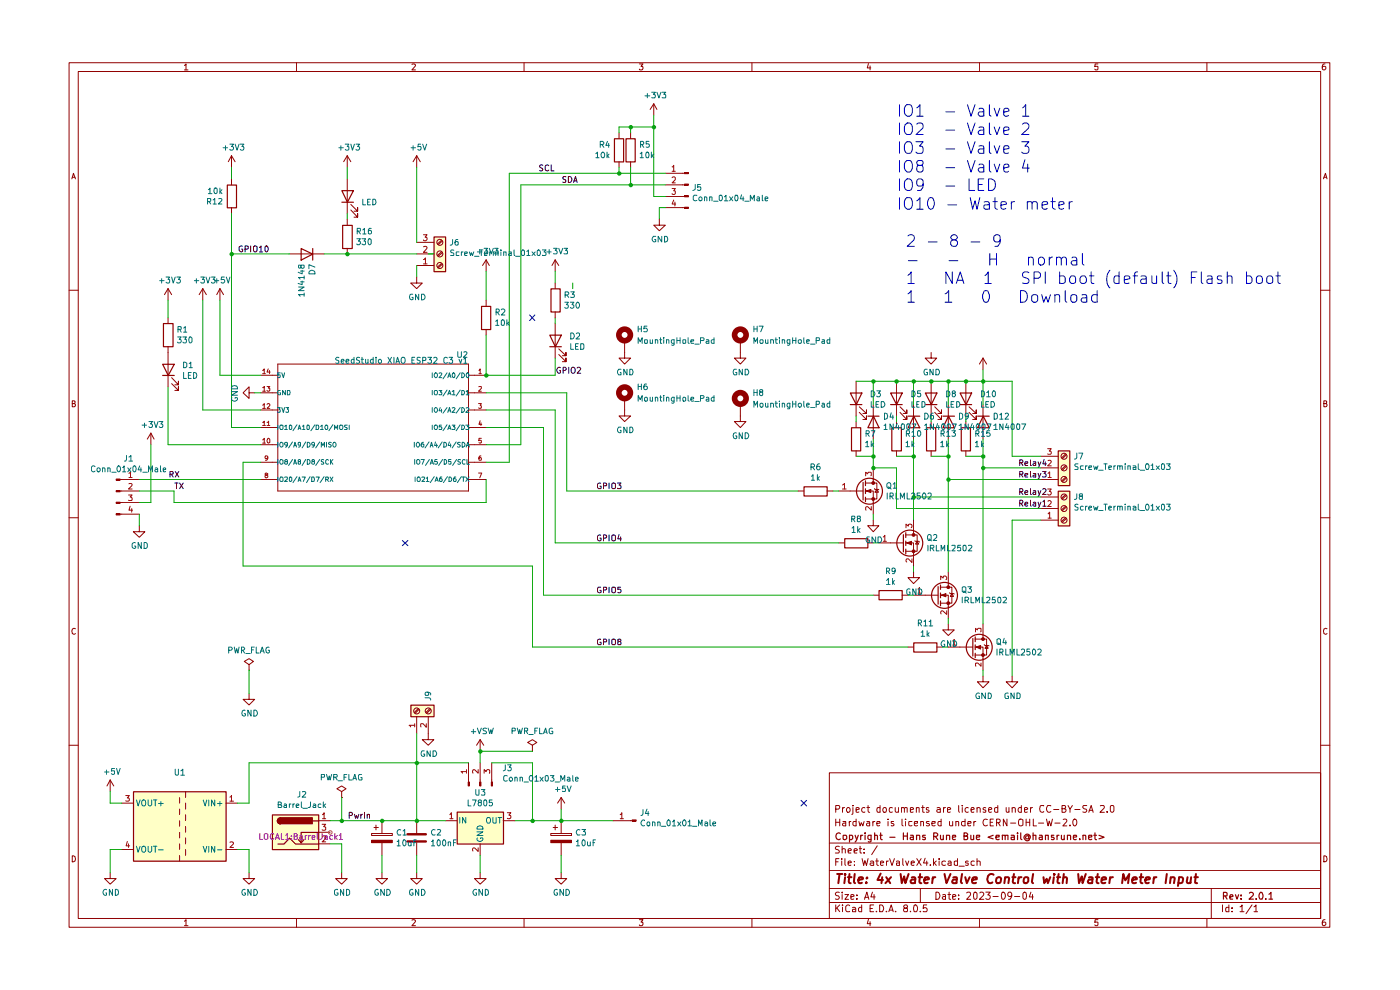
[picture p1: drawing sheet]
<svg xmlns="http://www.w3.org/2000/svg" width="297mm" height="210mm" viewBox="0 0 297 210" stroke-linecap="round" stroke-linejoin="round" font-family="sans-serif">
<g fill="none" stroke="#910000" stroke-width=".21">
<path d="M14.7 13.3h267.4v183.4h-267.4zM16.6 15.2h263.6v179.6h-263.6zM39.1 13.9l.4-.3v1.2M39.1 14.8h.8M62.9 13.3v1.9M87.4 13.6h.5l.2 .2-.7 1h.7M111.2 13.3v1.9M135.6 13.6h.8l-.4 .5h.3l.1 .1-.1 .5-.5 .1-.2-.1M159.5 13.3v1.9M184.2 13.5l-.2 .9h.7M184.6 14v.8M207.8 13.3v1.9"/>
<path d="M232.9 13.6h-.6l-.1 .6 .6-.1 .1 .6-.1 .1h-.4l-.2-.1M256 13.3v1.9M281.1 13.6h-.4l-.2 1 .3 .2h.2l.3-.2v-.4l-.2-.1h-.5l-.1 .1M15.2 37.9l.4-1.1 .4 1.1M15.3 37.6h.6M280.8 37.9l.4-1.1 .3 1.1M280.8 37.6h.6M14.7 61.6h1.9M280.2 61.6h1.9M15.3 85.6h.5l.1-.2v-.3l-.6-.1v1.3l.6-.1 .1-.3-.2-.3M280.8 85.6h.5l.1-.2v-.3l-.6-.1v1.3l.6-.1 .1-.3-.2-.3M14.7 109.8h1.9"/>
<path d="M280.2 109.8h1.9M16 133.4l-.2-.1a.65 .65 0 0 0-.6 .6 .65 .65 0 0 0 .6 .6l.2-.1M281.5 133.4l-.2-.1a.65 .65 0 0 0-.6 .6 .65 .65 0 0 0 .6 .6l.2-.1M14.7 158.1h1.9M280.2 158.1h1.9M175.9 163.9h104.3v30.9h-104.3zM175.9 178.8h104.3M177.3 171.6h.6a.45 .45 0 0 0 .1-.7h-.7v1.4M177.3 173.7v1.5M177.3 174.4h.8M178.1 179.6l-.5-.1-.3 .2v.4l.5 .2 .3 .4-.2 .2h-.7M178.1 173.7v1.5"/>
<path d="M178.7 179.5v1.4M178.7 171.3v1M178.8 174.3h.6v.9M179.2 171.3l-.5 .3M179.4 174.6h-.4l-.3 .2 .3 .4 .4-.1M179.7 171.5l.4-.2a.6 .6 0 0 1 0 1h-.3a.6 .6 0 0 1-.1-.8zM180.2 174.3v.9M180.5 174.3h-.2l-.1 .2M180.9 171.3v1.3l-.2 .1M180.9 170.9v.1M181.6 174.3h-.5l-.2 .6a.45 .45 0 0 0 .7 .2M181.6 171.8l.7-.2-.1-.2h-.6v.8h.6"/>
<path d="M181.6 173.7v1.5M182.2 174.3l.3 .9 .2-.7 .4 .7 .2-.9M182.5 179.5v1.3v.1h.3M183.5 171.4l-.4-.1-.3 .3 .2 .6h.5M183.9 174.3h.5l.1 .9M183.9 171.3h.6M184.2 170.9v1.2l.3 .2M184.5 174.6h-.5l-.2 .2 .2 .4 .5-.1M185.2 174.3v.9M185.6 174.3h-.3l-.1 .2M186 174.7l.7-.1-.1-.3h-.5l-.1 .1v.6l.2 .2 .4-.1M186.1 179.4l-1.2 1.9"/>
<path d="M186.7 171.4l-.4-.1-.3 .3 .1 .6h.6M186.7 170.9v1.4M187.4 171.5l.4-.2 .2 .3v.6l-.5 .1a.6 .6 0 0 1-.1-.8zM188.4 173.7v.1M188.4 174.3v.9M189.3 171.4l-.4-.1-.3 .3 .1 .6h.6M189.6 174.3h-.5v.3l.5 .2 .1 .2-.3 .2-.3-.1M189.9 171.3v.8a.37 .37 0 0 0 .3 .2 .37 .37 0 0 0 .4-.2M190.6 171.3v1M191.3 171.5l.1-.2 .4 .1 .1 .9M191.3 171.3v1M191.4 173.7v1.3l.2 .2"/>
<path d="M191.9 171.5l.1-.2 .5 .1v.9M192.1 173.7v.1M192.1 174.3v.9M193.1 171.8l.7-.2-.1-.2h-.6v.8h.6M193.5 174.3h-.7v.7l.2 .2 .5-.1M194 174.7l.7-.1v-.3h-.6l-.1 .1v.6l.2 .2 .5-.1M194.4 171.5l.3-.2 .3 .1v.9M194.4 171.3v1M195.3 174.3h.5l.1 .9M195.3 174.3v.9M195.5 171.3h.6M195.8 170.9v1.3l.3 .1"/>
<path d="M197 171.4h-.5v.3l.6 .3-.2 .3-.4-.1M197.1 174.3h-.5l-.1 .2 .6 .3 .1 .2-.3 .2-.4-.1M197.7 174.7l.7-.1v-.3h-.6l-.1 .1v.6l.3 .2 .4-.1M198.8 171.4h.6l.1 .9M199.5 171.6l-.5 .1-.3 .3 .3 .3 .5-.1M199.6 174.3h-.5l-.1 .2v.4l.2 .3 .4-.1M199.6 173.7v1.5M200.2 171.3v1M200.6 171.3l-.4 .1v.2M201 171.8l.7-.2-.1-.2h-.6v.8h.6M201.4 174.3v.7l.3 .2 .4-.2M202.1 174.3v.9"/>
<path d="M202.8 174.3h.5l.1 .9M202.8 174.3v.9M203.4 170.9v1.2l.1 .2M204.1 170.9v.1M204.1 171.3v1M204.7 174.3h-.6l-.1 .6a.52 .52 0 0 0 .7 .2M204.7 173.7v1.5M205.3 174.7l.7-.1-.1-.3h-.5l-.1 .1v.6l.2 .2 .4-.1M205.4 171.4l-.3-.1-.4 .3 .2 .6h.5M206 171.8l.7-.2-.2-.3-.4 .1-.1 .7 .2 .2 .4-.1M206.6 174.3v.9M207 174.3h-.2l-.2 .2"/>
<path d="M207.3 171.5l.1-.1a.36 .36 0 0 1 .5 .1v.8M207.3 171.3v1M209.1 171.4a.35 .35 0 0 0-.3-.1 .35 .35 0 0 0-.3 .3l.6 .3v.3h-.6M209.5 173.8a.67 .67 0 0 0-1 .6 .67 .67 0 0 0 .9 .7l.1-.1M209.7 171.8l.7-.2-.2-.3-.4 .1-.1 .7 .2 .2 .4-.1M210.1 174.4h.5M210.7 173.7h-.6v1.5h.6M211.4 174.5l.7-.1v-.6l-.7-.1v1.5M211.7 171.4l-.5-.1-.2 .2v.6l.2 .2 .5-.1M211.7 170.9v1.4M211.8 174.5l.4 .7M213.4 171.3l.1 .9 .4 .1 .1-.2"/>
<path d="M213.6 173.7v1.5l-.7-1.5v1.5M214 171.3v1M214.4 174.6h1.1M214.7 171.5l.1-.1a.36 .36 0 0 1 .6 .1v.8M214.7 171.3v1M216.2 173.8l.5-.1 .3 .2v1.1l-.3 .2-.5-.2-.1-.7zM216.7 171.4l-.5-.1a.6 .6 0 0 0 0 1l.5-.1M216.7 170.9v1.4M217.3 171.8l.7-.2-.1-.2h-.6v.8h.6M217.7 174.4h.7M217.7 173.7v1.5M218.4 173.7v1.5"/>
<path d="M218.6 171.3v1M219 171.3l-.4 .3M219.2 173.7v1.5h.7M220.3 174.6h1.1M221.4 171l-.6-.1a.75 .75 0 0 0-.3 .9 .75 .75 0 0 0 .9 .4v-.1M222 173.7l.3 1.5 .3-1 .3 1 .4-1.5M222.9 171l-.6-.1a.75 .75 0 0 0-.3 .9 .75 .75 0 0 0 .8 .4l.1-.1M223.5 171.7h1.1M223.8 174.6h1.1M225.3 171.5h.5l.3-.2-.1-.3-.7-.1v1.4h.6a.45 .45 0 0 0 .2-.7l-.3-.1M225.6 173.8l.5-.1a.36 .36 0 0 1 .1 .6l-.7 .9h.8M226.6 170.9l.4 .7 .5-.7"/>
<path d="M227 175v.2M227 171.6v.7M227.8 173.8l.1-.1a.73 .73 0 0 1 .6 .8 .73 .73 0 0 1-.6 .7l-.3-.6zM228 171.7h1.1M230.6 170.9h-.7l-.2 .2 .3 .4 .5 .2v.4l-.2 .2-.6-.1M231 172.3l.5-1.4 .4 1.4M231.1 171.9h.7M233.4 171l.7-.1 .2 .4-1 1h1M234.9 172.1v.2M235.6 171l.5-.1 .2 .2v.9l-.3 .3-.5-.3zM15.3 181.5a.64 .64 0 0 1 .7 .7 .64 .64 0 0 1-.7 .6zM39.1 195.4l.4-.3v1.3"/>
<path d="M39.1 196.4h.8M62.9 194.8v1.9M87.4 195.2l.5-.1 .2 .2-.7 1.1h.7M111.2 194.8v1.9M135.6 195.1h.8l-.4 .5h.3l.1 .2-.1 .5-.5 .1-.2-.2M159.5 194.8v1.9M175.9 191.4h104.3M175.9 188.5h104.3M175.9 184.7h104.3M177.3 192v1.4M177.3 182.8h.5M177.6 192.6l.5 .8"/>
<path d="M178 182.1h-.7v1.5M178.1 189.3l-.5-.1-.3 .2v.4l.5 .2 .3 .4-.3 .4-.6-.1M178.1 192l-.8 .8M178.6 182.1v.2M178.6 182.6v1M178.7 189.2v.2M178.7 180.2l.2-.2 .4 .2v.7M178.7 189.8v1M178.7 192v.1M178.7 192.5v.9M179.2 189.8h.8l-.8 1h.8M179.2 182.1v1.3l.2 .2"/>
<path d="M179.9 183.1l.7-.1-.2-.4-.5 .2v.6l.3 .2 .3-.1M179.9 180.5l.7-.1-.2-.4-.5 .2v.6l.1 .1h.5M180.3 192.1l-.5-.1-.4 .3 .1 .9 .2 .2 .6-.1M180.5 190.3l.7-.2-.1-.3h-.6v.9h.6M180.9 192.5h.4l.2 .2v.7h-.6v-.4l.6-.2M181.2 180.5l.7-.1-.1-.3-.4-.1-.2 .2 .1 .7h.5M181.3 183.5v.1M181.3 182.7v.1M181.8 190.6v.2M181.8 189.8v.2M182.3 180h.5M182.8 192v1.4h-.5l-.2-.7 .3-.2h.4"/>
<path d="M182.9 182.1l.3 1.5 .3-1 .3 1 .4-1.5M183.3 180.9h.1M183.3 180.1v.1M183.4 190.8l.5-1.6 .4 1.6M183.5 190.3h.7M184.2 195l-.2 .9h.7M184.6 195.5v.9M184.6 192.7h.5M184.7 182.7l.4-.1 .2 .2v.8M185.1 189.2l-.4 1.1h1M185.3 192h-.7v1.4h.7M185.3 183l-.6 .1-.1 .1 .2 .4 .5-.1"/>
<path d="M185.4 189.8v1M185.8 182.6h.6M185.9 193.3v.1M186 182.1v1.3l.4 .2M186.6 192a.81 .81 0 0 1 .9 .4 .81 .81 0 0 1-.3 1h-.6zM186.8 183.1l.7-.1-.1-.3-.5-.1-.1 .2v.6l.1 .2 .5-.1M188 193.3v.1M188 182.6v1M188.5 182.6l-.5 .3M188.6 193.4l.5-1.4 .4 1.4M188.7 182.1l.5 1.5 .5-1.5M188.7 193.1h.7"/>
<path d="M190 193.3v.1M190.2 182.7l.4-.1 .2 .2v.8M190.8 183l-.6 .1v.4h.6M191.5 182.1v1.3l.2 .2M192 192.6l-.2-.1v-.4l.2-.1h.5v.5l-.7 .2-.1 .2 .2 .5h.6v-.5l-.2-.3M192.1 182.6l.4 1 .3-1M193.1 193.3v.1M193.3 183.1l.7-.1-.2-.4-.5 .2v.6l.3 .2 .3-.1M194 192h.1a.87 .87 0 0 1 .3 1.4l-.5-.1-.1-.8zM194.5 182.1l.9 1.5M195.2 193.3v.1M195.2 188.5v2.9"/>
<path d="M195.4 182.1l-.9 1.5M196.3 182l-.4 1.1h1M196.6 192h-.7l-.1 .7 .6-.2 .3 .3-.1 .5h-.8M196.6 182.6v1M197.4 183.5v.1M198 182.1v1.5M198.2 183.1l.4 .5M198.5 189.2a.77 .77 0 0 1 .9 .8 .77 .77 0 0 1-.9 .8zM198.6 182.6l-.6 .5M199.2 182.1v.2M199.2 182.6v1M200 189.8h.6v1"/>
<path d="M200.6 190.1l-.7 .2 .3 .5 .4-.1M200.6 182.7l-.4-.1-.4 .3 .1 .6h.7M201.1 189.8h.6M201.2 182.7l.4-.1 .2 .2v.8M201.3 189.2v1.5l.4 .1M201.8 183l-.6 .1-.1 .1 .2 .4 .5-.1M202.1 190.3l.7-.2-.1-.3h-.6v.9h.6M203.1 182.7h-.7v.8h.7M203.1 182.1v1.5M203.4 190.6v.2M203.4 189.8v.2M203.5 183.7h1.1"/>
<path d="M205.1 189.4l.6-.2 .2 .4-.1 .3-.7 .9h.8M205.4 182.7l-.3-.1-.3 .2 .1 .3h.5v.4h-.6M206.6 189.4l.3-.2 .4 .4v.8l-.4 .4a.99 .99 0 0 1-.3-1.4zM206.7 182.7l-.4-.1-.3 .3 .1 .6h.6M207.3 182.7l.4-.1 .2 .2v.8M207.3 182.1v1.5M207.8 194.8v1.9M207.9 189.4l.1-.2h.4l.3 .5-.9 1.1h.9M209.1 189.2h1l-.5 .6h.2l.3 .3-.1 .5-.2 .2-.7-.2M210.7 190.2h1.1M212.5 189.4l.3-.2a.82 .82 0 0 1 .5 .8 .82 .82 0 0 1-.5 .8l-.3-.2-.1-.4zM214.6 189.9l-.2 .3h-.4l-.2-.3 .1-.5 .1-.2h.4a.89 .89 0 0 1 .2 .9 .89 .89 0 0 1-.6 .7"/>
<path d="M215.2 190.2h1.1M217.1 189.4l.2-.2a.88 .88 0 0 1 0 1.6l-.3-.4zM218.7 189.2l-.3 1.1h.8M219 189.8v1M232.9 195.1h-.6l-.1 .6 .6-.1 .1 .6-.1 .2h-.4l-.2-.2M256 194.8v1.9M257 188.5v6.3M259.3 192v1.4M260.7 192v1.4h-.6v-.9h.6M261.4 193.3v.1M261.4 192.5v.2M263.1 192.4l.3-.2 .1-.2v1.4"/>
<path d="M263.1 193.4h.8M265.6 192l-1.3 1.8M266 192.4l.5-.4v1.4M266 193.4h.8M280.8 181.5a.64 .64 0 0 1 .7 .7 .64 .64 0 0 1-.7 .6zM281.1 195.1l-.4 .1-.2 .9 .3 .3h.2l.3-.3v-.3l-.2-.2h-.5l-.1 .2"/>
</g>
<g fill="none" stroke="#910000" stroke-width=".25">
<path d="M178.3 176.8a.63 .63 0 0 0-1 .6 .63 .63 0 0 0 1 .5M178.9 177.3l.6-.1 .1 .7a.45 .45 0 0 1-.7 0zM180.2 178l.4 .1 .3-.2-.2-.7h-.5v1.4M181.4 177.2l.3 .9M182.1 177.2l-.7 1.4M182.6 177.2v.9M183 177.2h-.2l-.2 .2M183.5 176.7v.1M183.5 177.2v.9M184.8 178a.45 .45 0 0 1-.7-.1l.2-.7h.5v1.2l-.3 .2-.3-.1M185.6 177.3l.5-.1v.9M185.6 176.7v1.4"/>
<path d="M186.7 177.2h.5M186.8 176.7v1.2l.4 .2M188.8 177.6h1.1M191.6 176.7v1.4M191.6 177.3h.9M192.5 176.7v1.4M193.2 177.2h.5l.1 .9M193.8 177.5l-.6 .1-.1 .2 .2 .3 .5-.1M194.4 177.3l.6-.1 .1 .9M194.4 177.2v.9M196.3 177.2h-.5l-.1 .1 .1 .3 .5 .1v.3h-.6M198.1 177.4l.7-.1 .1-.4-.3-.2h-.5v1.4"/>
<path d="M198.4 177.4l.5 .7M199.5 177.2v.7l.2 .2 .4-.2M200.1 177.2v.9M200.8 177.3l.6-.1 .1 .9M200.8 177.2v.9M202.1 177.6l.6-.1v-.3h-.6v.1v.6l.1 .2 .5-.1M204.5 177.3h.6l.2-.4-.4-.2h-.4v1.4h.5l.3-.2v-.4l-.4-.2M206 177.2v.8l.4 .1 .1-.2M206.5 177.2v.9M207.1 177.6l.7-.1v-.3h-.6l-.1 .1v.6l.3 .2 .4-.1M210.7 177.2l-1.1 .4 1.1 .3M211.3 177.6l.7-.1v-.3h-.6l-.1 .1v.6l.2 .2 .5-.1"/>
<path d="M212.6 177.3l.6-.1v.9M212.6 177.2v.9M213.2 177.3l.1-.1h.5v.9M214.5 177.2h.6l.1 .9M215.2 177.5l-.7 .1v.4h.7M215.9 176.7v.1M215.9 177.2v.9M216.5 176.7v1.2l.3 .2M218.2 177.4a.36 .36 0 0 0-.5 0 .36 .36 0 0 0 0 .5h.5M218.2 177.3l.1 .6 .3-.2v-.4l-.4-.3h-.6l-.4 .6 .1 .3 .3 .4 .3 .1 .5-.3M219.2 177.3l.6-.1v.9M219.2 176.7v1.4"/>
<path d="M220.5 177.2h.5l.1 .9M221.1 177.5l-.6 .1-.1 .2 .2 .3 .5-.1M221.8 177.3l.6-.1v.9M221.8 177.2v.9M223.6 177.2h-.5v.4h.4l.2 .3-.2 .2-.4-.1M224.2 177.2v.9M224.7 177.2h-.3l-.2 .2M225.2 177.2v.7l.1 .2 .5-.2M225.8 177.2v.9M226.4 177.3l.6-.1 .1 .9M226.4 177.2v.9M227.7 177.6l.7-.1-.1-.3h-.5l-.1 .1v.6l.3 .2 .3-.1"/>
<path d="M229.1 177.9v.2M229.7 177.3l.6-.1v.9M229.7 177.2v.9M230.9 177.6l.7-.1v-.3h-.6l-.1 .1 .1 .7h.6M232 177.2h.6M232.3 176.7v1.2l.3 .2M233.1 177.2l1.1 .4-1.1 .3M259.6 190h.6l.1-.5-.2-.2h-.5v1.4M259.9 190l.4 .7M260.9 190.3l.7-.2-.2-.3-.4 .1-.1 .7 .1 .1h.5M262.1 189.8l.3 .9 .4-.9M263.3 190.6v.1"/>
<path d="M263.3 189.9v.1M265.1 189.5l.1-.2h.4l.3 .4-.1 .3-.8 .7h.9M266.5 190.6v.1M267.4 189.3a.89 .89 0 0 1 .4 1.4h-.5l-.2-.5 .1-.6zM268.5 190.6v.1M269.2 189.7l.4-.4v1.4M269.2 190.7h.8"/>
</g>
<g fill="none" stroke="#910000" stroke-width=".42">
<path d="M177.6 185.4h1.1M178.1 185.4l-.3 1.9M179.3 185.4v.2M179.3 186.1l-.2 1.2M179.9 186.1h.7M180.2 185.4l-.2 1.6 .1 .3h.4M181.3 185.4l-.2 1.6 .3 .3M182.1 186.7l.9-.2v-.3a.6 .6 0 0 0-.8 .1v1h.6M183.8 187.2v.1M183.9 186.2h.1l-.1 .1v-.1v.1M186.8 185.3l-.7 1.4h1.2M187.2 186.1l-.2 1.2"/>
<path d="M188 186.1l.9 1.2M189 186.1l-1.2 1.2M191.1 185.4l.2 1.9 .5-1.4 .3 1.4 .6-1.9M193.4 186.2h.7v1.1M194.2 186.5l-.7 .1-.3 .2 .1 .5h.1h.7M194.9 186.1h.7M195.2 185.4l-.2 1.6 .1 .3h.4M196.1 186.7l1-.2-.1-.3a.6 .6 0 0 0-.9 .1v1h.7M197.9 186.1l-.2 1.2M198.4 186.1l-.6 .3M200.4 185.4l.4 1.9 .8-1.9M202.2 186.2h.8l-.1 1.1"/>
<path d="M203 186.5l-.9 .2-.1 .3 .2 .3h.7M204.1 185.4l-.3 1.6 .3 .3M204.8 186.1l.3 1.2 .6-1.2M206.3 186.7l.9-.2v-.3l-.6-.1-.3 .2v1h.8M210.8 185.6l-.1-.1a.98 .98 0 0 0-1.1 .3 .98 .98 0 0 0 0 1.2 .56 .56 0 0 0 .9 .2M211.5 186.2l.3-.1 .4 .1 .2 .2-.1 .5a.52 .52 0 0 1-.5 .4 .52 .52 0 0 1-.5-.4zM213.2 186.2h.1a.48 .48 0 0 1 .8 .1l-.2 1M213.2 186.1l-.1 1.2M214.8 186.1h.6M215.1 185.4l-.3 1.6 .1 .3h.5M216.1 186.1l-.2 1.2M216.7 186.1h-.2l-.5 .3"/>
<path d="M217.3 186.2l.3-.1 .5 .1v.7l-.4 .4h-.5l-.1-.4zM219.2 185.4l-.3 1.6 .3 .3M221.4 186.1l.1 1.2 .5-.9 .3 .9 .5-1.2M223.6 186.1l-.2 1.2M223.7 185.4v.2M224.2 186.1h.7M224.6 185.4l-.3 1.6 .1 .3h.4M225.6 186.2l.3-.1 .4 .1v1.1M225.7 185.4l-.3 1.9M228.7 185.4l.2 1.9 .6-1.4 .2 1.4 .6-1.9M231 186.2h.8l-.1 1.1M231.8 186.5l-.9 .2-.1 .3 .2 .3h.7"/>
<path d="M232.5 186.1h.7M232.9 185.4l-.3 1.6 .1 .3h.3M233.7 186.7l1-.2-.1-.3a.6 .6 0 0 0-.9 .1v1h.8M235.5 186.1l-.2 1.2M236.1 186.1l-.4 .1-.2 .2M238 187.3l.3-1.9 .4 1.3 .9-1.3-.3 1.9M240.2 186.7l1-.2-.1-.3a.6 .6 0 0 0-.9 .1v1h.8M241.8 186.1h.7M242.1 185.4l-.2 1.6 .1 .3h.4M243 186.7l.9-.2v-.3a.6 .6 0 0 0-.9 .1v1h.7M244.8 186.1l-.2 1.2M245.3 186.1l-.6 .3"/>
<path d="M247.5 185.4l-.2 1.9M248.4 186.2h.1a.48 .48 0 0 1 .7 .1l-.1 1M248.4 186.1l-.2 1.2M250.2 186.2l.5-.1 .3 .3-.3 .9h-.7M250.2 186.1l-.3 1.8M251.9 186.1l-.1 1.2h.5l.3-.1M252.7 186.1l-.2 1.2M253.4 186.1h.7M253.7 185.4l-.2 1.9h.5"/>
</g>
<g fill="#ffffc6">
<path d="M224.5 104.2h2.4v7.3h-2.4z"/>
<path d="M224.5 95.6h2.4v7.4h-2.4z"/>
<path d="M87.1 149.5h4.9v2.5h-4.9z"/>
<path d="M96.9 172.2h9.9v6.8h-9.9z"/>
<path d="M28.3 167.9h19.6v14.7h-19.6z"/>
<path d="M57.7 172.8h9.9v7.4h-9.9z"/>
<path d="M92 50.2h2.5v7.4h-2.5z"/>
</g>
<path d="M132.8 29.4h2v4.9h-2zM203.7 83.4h2.4l-1.2 2.4zM203.7 85.8h2.4M207.4 88.3h2.5M208.6 88.3l1.3 2.4h-2.5z" fill="none" stroke="#910000" stroke-width=".25"/>
<g fill="none" stroke="#910000" stroke-width=".21">
<path d="M133.8 28.1v1.3M133.8 34.3v1.2M138.7 22l-.8 1.2M138.7 22v2.5M138.7 22l.7 1.2M144.8 39.2h.4M144.8 36.8h.4M144.8 44h.4M144.8 41.7h.4M145.2 44h.9v.2h-.9zM197.5 74.8v1.2h1.2l-1.2 1.2-1.2-1.2h1.2M208.5 76l-.7 1.2"/>
<path d="M208.5 76v2.4M208.5 76l.8 1.2M204.9 80.9v7.3M205.6 87.5l1.5 1.5v-.8v.8h-.8M205.6 86.3l1.5 1.4v-.7v.7h-.8M208.5 85.8v7.3"/>
</g>
<path d="M115.2 35.1h-.6v.4l.5 .2 .1 .3-.3 .3-.4-.1M116.4 35.1l-.3-.1-.4 .3v.8l.4 .2 .3-.2M116.9 35v1.3h.6M120.1 37.5h-.6v.4l.5 .2 .1 .4-.3 .2-.4-.1M120.6 37.4a.65 .65 0 0 1 .7 .7 .65 .65 0 0 1-.7 .6zM121.7 38.7l.4-1.3 .3 1.3M121.8 38.4h.5" fill="none" stroke="#0c0c0c" stroke-width=".21"/>
<path d="M145.2 44h.9v.2h-.9z" fill="#910000"/>
<path d="M145.2 41.5h.9v.3h-.9z" fill="none" stroke="#910000" stroke-width=".21"/>
<path d="M145.2 41.5h.9v.3h-.9z" fill="#910000"/>
<path d="M145.2 39h.9v.3h-.9z" fill="none" stroke="#910000" stroke-width=".21"/>
<path d="M145.2 39h.9v.3h-.9z" fill="#910000"/>
<path d="M145.2 36.6h.9v.2h-.9z" fill="none" stroke="#910000" stroke-width=".21"/>
<path d="M145.2 36.6h.9v.2h-.9z" fill="#910000"/>
<g fill="none" stroke="#910000" stroke-width=".21">
<path d="M131.3 28.1v1.3M131.3 34.3v1.2M141.1 36.8h3.7M141.1 39.2h3.7M117.8 55.1v2.5M117.8 55.1l-.7 1.2M117.8 55.1l.7 1.2M139.9 46.5v1.3h1.2l-1.2 1.2-1.2-1.2h1.2M141.1 41.7h3.7M141.1 44h3.7M117.8 60v1.2M117.8 66.1v1.3"/>
<path d="M117.8 68.6v7.4M118.5 75.2l1.6 1.5v-.7v.7h-.8M118.5 74l1.6 1.5v-.7v.7h-.8M132.5 72.3v3.7h1.3l-1.3 1.2-1.2-1.2h1.2M157.1 72.3v3.7h1.1l-1.1 1.2-1.3-1.2h1.3M132.5 84.5v3.7h1.3l-1.3 1.2-1.2-1.2h1.2M157.1 85.8v3.6h1.1l-1.1 1.3-1.3-1.3h1.3M181.6 80.9v7.3M181.6 89.4v1.3M181.6 95.6v1.2M182.3 87.5l1.5 1.5v-.8v.8h-.7M182.3 86.3l1.5 1.4v-.7v.7h-.7"/>
<path d="M185.3 85.8v7.3M190.2 80.9v7.3M190.2 89.4v1.3M190.2 95.6v1.2M190.9 87.5l1.5 1.5v-.8v.8h-.8M190.9 86.3l1.5 1.4v-.7v.7h-.8M193.8 85.8v7.3M197.5 80.9v7.3M197.5 89.4v1.3M197.5 95.6v1.2M198.3 87.5l1.4 1.5v-.8v.8h-.7M198.3 86.3l1.4 1.4v-.7v.7h-.7"/>
<path d="M201.2 85.8v7.3M204.9 89.4v1.3M204.9 95.6v1.2M220.8 99.2h3.7M220.8 96.8h3.7M226.1 96.3l-.9 .8M226.1 98.7l-.9 .9M226.2 96.4l-.8 .9M226.2 98.9l-.8 .9M169.3 104.2h1.2M175.4 104.2h1.3M177.9 115.2h1.3"/>
<path d="M180.3 104.2h2.8M183.6 104.2h1.7v2.4M183.6 102.5h2.4v3.3h-2.4M183.8 104.2l.9-.4v.7zM184.1 115.2h1.2M185.3 110.3v1.2h1.1l-1.1 1.3-1.2-1.3h1.2M185.3 101.7v.8M220.8 110.3h3.7M220.8 107.9h3.7M220.8 105.4h3.7M220.8 101.7h3.7M226.1 104.9l-.9 .8"/>
<path d="M226.1 107.4l-.9 .7M226.1 109.8l-.9 .8M226.1 101.2l-.9 .8M226.2 105.1l-.8 .7M226.2 107.5l-.8 .8M226.2 110l-.8 .8M226.2 101.4l-.8 .8"/>
<circle cx="225.7" cy="96.8" r=".64"/>
<circle cx="225.7" cy="99.2" r=".64"/>
<circle cx="225.7" cy="105.4" r=".64"/>
<circle cx="225.7" cy="107.9" r=".64"/>
<circle cx="225.7" cy="101.7" r=".64"/>
<circle cx="225.7" cy="110.3" r=".64"/>
</g>
<g fill="none" stroke="#b50000" stroke-width=".21">
<path d="M142.6 35.4h.2l.1-.3v1.2M142.6 37.7l.2-.2h.3l.2 .2v.4l-.7 .7h.7M142.6 40h.7l-.4 .5 .4 .1v.5l-.2 .1h-.3l-.2-.1M142.6 36.3h.7M142.9 42.4l-.3 .9h.7M143.2 42.9v.8M222.3 95.2h.7l-.4 .5 .4 .2v.3l-.2 .2-.5-.1M222.3 97.7l.5-.1 .2 .4-.7 .8h.7M222.3 103.7h.7l-.4 .5 .3 .1 .1 .4-.2 .3h-.4l-.1-.2M222.3 109l.4-.4v1.3M222.3 106.4l.5-.2 .2 .3-.7 1h.7M222.3 100.4l.4-.3v1.2"/>
<path d="M222.3 109.9h.7M222.3 101.3h.7"/>
</g>
<g fill="none" stroke="#910000" stroke-width=".25">
<path d="M130.3 29.4h2v4.9h-2zM116.6 71.1h2.5l-1.3 2.4zM116.6 73.5h2.5M116.9 61.3h1.9v4.9h-1.9zM180.4 83.4h2.4l-1.1 2.4zM180.4 85.8h2.4M180.6 90.7h2v4.9h-2zM184.1 88.3h2.4M185.3 88.3l1.2 2.4h-2.4zM188.9 83.4h2.5l-1.2 2.4zM188.9 85.8h2.5M189.2 90.7h2v4.9h-2z"/>
<path d="M192.7 88.3h2.4M193.8 88.3l1.3 2.4h-2.4zM196.3 83.4h2.5l-1.2 2.4zM196.3 85.8h2.5M196.6 90.7h1.9v4.9h-1.9zM200 88.3h2.5M201.2 88.3l1.3 2.4h-2.5zM203.9 90.7h2v4.9h-2zM224.5 95.6h2.5v7.4h-2.5zM170.6 103.3h4.9v1.9h-4.9zM179.2 114.3h4.9v1.9h-4.9zM183.1 102.3v3.8"/>
<path d="M183.6 102v1M183.6 103.7v1M183.6 105.5v.9M224.5 104.2h2.5v7.4h-2.5z"/>
</g>
<g fill="none" stroke="#910000" stroke-width="1.2">
<circle cx="132.5" cy="71" r="1.23"/>
<circle cx="157.1" cy="71" r="1.23"/>
<circle cx="132.5" cy="83.3" r="1.23"/>
<circle cx="157.1" cy="84.5" r="1.23"/>
</g>
<g fill="none" stroke="#0c0c0c" stroke-width=".21">
<path d="M216.3 98.1h.6v-.5l-.6-.1v1.2M216.6 98.1l.4 .6M217.4 98.4l.6-.2v-.2h-.5l-.1 .1 .1 .6h.5M218.6 97.5v1.2h.2M219.2 98h.5v.7h-.5l-.1-.2 .6-.3M220.2 98l.3 .7M220.8 98l-.4 1.1-.2 .1M221.5 97.5l-.3 .9h.8M221.7 98v.7M216.3 106.8l.6-.1v-.5l-.6-.1v1.3M216.3 100.6h.6v-.5l-.6-.1v1.2M216.3 104.3l.6-.1v-.5l-.6-.1v1.3"/>
<path d="M216.6 106.8l.4 .6M216.6 100.6l.4 .6M216.6 104.3l.4 .6M217.4 106.9h.6v-.3l-.3-.1-.3 .2 .1 .6h.5M217.4 100.9l.6-.2v-.3h-.5l-.1 .2 .1 .6h.5M217.4 104.5l.6-.1v-.2l-.3-.1-.3 .1 .1 .6h.5M218.6 106.1v1.2l.2 .1M218.6 100v1.2h.2M218.6 103.6v1.2l.2 .1M219.2 106.6h.5v.8M219.2 100.4h.5v.8h-.5l-.1-.3 .6-.2M219.2 104.2h.5v.7"/>
<path d="M219.7 106.9l-.6 .1 .3 .4 .3-.1M219.7 104.4l-.6 .2 .3 .3 .3-.1M220.2 106.5l.3 .9M220.2 100.4l.3 .8M220.2 104.1l.3 .8M220.8 106.5l-.6 1.3M220.8 100.4l-.4 1.1-.2 .1M220.8 104.1l-.6 1.2M221.2 100h.7l-.4 .4 .4 .3v.3l-.2 .2-.5-.1M221.2 106.4l.4-.3v1.3M221.2 103.8l.5-.2 .2 .4-.7 .9h.7M221.2 107.4h.7"/>
</g>
<path d="M183.8 104.2l.9-.4v.7z" fill="#910000"/>
<path d="M185.1 105.6h.4v.5h-.4zM185.5 103.6l.1 .2 .8 .1M186 103.8l.4 .6h-.8z" fill="none" stroke="#910000" stroke-width=".21"/>
<circle cx="184.5" cy="104.2" r="2.75" fill="none" stroke="#910000" stroke-width=".25"/>
<path d="M185.1 105.6h.4v.5h-.4z" fill="#910000"/>
<path d="M185.1 102.2h.4v.5h-.4z" fill="none" stroke="#910000" stroke-width=".21"/>
<path d="M185.1 102.2h.4v.5h-.4z" fill="#910000"/>
<path d="M185.3 99.2v2.5M177.9 104.2h2.4M185.3 106.6v2.5M192.6 137.3h1.2M198.7 137.3h1.3M201.2 132.3v1.3h1.2l-1.2 1.2-1.2-1.2h1.2M203.6 137.3h2.7M206.8 137.3h1.7v2.4M206.8 135.6h2.5v3.4h-2.5M207.1 137.3l.9-.4v.8zM208.5 134.8v.8M208.5 143.4v1.2h1.3l-1.3 1.3-1.1-1.3h1.1" fill="none" stroke="#910000" stroke-width=".21"/>
<path d="M178.7 102.9l.5-.4v1.2M178.7 103.7h.8M183.6 100.9v-.7l.5 .3 .1-.3h.5v.7M184.8 107.5v.7l-.8-.7-.4 .1 .1 .6" fill="none" stroke="#b50000" stroke-width=".21"/>
<path d="M193.8 136.4h5v1.9h-5zM206.4 135.4v3.8M206.9 135.1v1M206.9 136.8v1M206.9 138.6v.9" fill="none" stroke="#910000" stroke-width=".25"/>
<path d="M207.1 137.3l.9-.4v.8z" fill="#910000"/>
<path d="M208.3 138.7h.4v.5h-.4zM208.8 136.7l.2 .2 .8 .1M209.3 136.9l.3 .6h-.6z" fill="none" stroke="#910000" stroke-width=".21"/>
<circle cx="207.7" cy="137.3" r="2.75" fill="none" stroke="#910000" stroke-width=".25"/>
<path d="M208.3 138.7h.4v.5h-.4z" fill="#910000"/>
<path d="M208.3 135.3h.4v.5h-.4z" fill="none" stroke="#910000" stroke-width=".21"/>
<path d="M208.3 135.3h.4v.5h-.4z" fill="#910000"/>
<path d="M196.3 126.3h2.7M199.5 126.3h1.7v2.4M199.5 124.6h2.4v3.3h-2.4M199.7 126.3l1-.4v.7zM201.2 137.3h2.4M201.2 123.8v.8M208.5 132.3v2.5M208.5 139.7v2.5" fill="none" stroke="#910000" stroke-width=".21"/>
<path d="M202.1 136l.3-.4v1.2M202.1 136.8h.7M206.9 134v-.7l.5 .3 .1-.3h.5v.7M208.1 140.6v.7l-.7-.7h-.4v.7" fill="none" stroke="#b50000" stroke-width=".21"/>
<path d="M199 124.4v3.8M199.5 124.1v.9M199.5 125.8v1M199.5 127.5v1" fill="none" stroke="#910000" stroke-width=".25"/>
<path d="M199.7 126.3l1-.4v.7z" fill="#910000"/>
<path d="M201 127.7h.4v.5h-.4zM201.4 125.7l.2 .2 .8 .1M201.9 125.9l.4 .6h-.7z" fill="none" stroke="#910000" stroke-width=".21"/>
<circle cx="200.4" cy="126.3" r="2.75" fill="none" stroke="#910000" stroke-width=".25"/>
<path d="M201 127.7h.4v.5h-.4z" fill="#910000"/>
<path d="M201 124.3h.4v.5h-.4z" fill="none" stroke="#910000" stroke-width=".21"/>
<path d="M201 124.3h.4v.5h-.4z" fill="#910000"/>
<path d="M188.9 115.2h2.7M192.1 115.2h1.7v2.4M192.1 113.5h2.5v3.4h-2.5M192.4 115.2l1-.4v.8zM193.8 112.8v.7M193.8 126.3h2.5M201.2 121.3v2.5M201.2 128.7v2.5M214.7 143.4v1.2h1.2l-1.2 1.3-1.3-1.3h1.3" fill="none" stroke="#910000" stroke-width=".21"/>
<path d="M194.7 125l.4-.4v1.2M194.7 125.8h.7M199.6 122.9v-.7l.5 .4 .1-.4h.4l.2 .2v.4l-.1 .1M200.8 129.6v.7l-.9-.7-.3 .2v.4" fill="none" stroke="#b50000" stroke-width=".21"/>
<path d="M191.6 113.4v3.7M192.2 113v1M192.2 114.8v.9M192.2 116.5v1" fill="none" stroke="#910000" stroke-width=".25"/>
<path d="M192.4 115.2l1-.4v.8z" fill="#910000"/>
<path d="M193.6 116.7h.4v.5h-.4zM194.1 114.7l.8 .1 .2 .2M194.6 114.8l.3 .6h-.7z" fill="none" stroke="#910000" stroke-width=".21"/>
<circle cx="193" cy="115.2" r="2.75" fill="none" stroke="#910000" stroke-width=".25"/>
<path d="M193.6 116.7h.4v.5h-.4z" fill="#910000"/>
<path d="M193.6 113.2h.4v.5h-.4z" fill="none" stroke="#910000" stroke-width=".21"/>
<path d="M193.6 113.2h.4v.5h-.4z" fill="#910000"/>
<g fill="none" stroke="#910000" stroke-width=".21">
<path d="M186.4 115.2h2.5M193.8 110.3v2.5M193.8 117.6v2.5M185.3 126.3h1.1M191.4 126.3h1.2M193.8 121.3v1.2h1.3l-1.3 1.3-1.2-1.3h1.2M88.4 152v3.6M88.7 150.3l-.8 .8M88.9 150.5l-.8 .8M90.9 152v4.9h1.1l-1.1 1.2-1.3-1.2h1.3M91.2 150.3l-.9 .8M91.4 150.5l-.9 .8"/>
<path d="M119 169.2l-.7 1.2M119 169.2v2.4M119 169.2l.8 1.2M133.8 174.1h.3M134.1 173.9h.9v.3h-.9z"/>
<circle cx="88.4" cy="150.8" r=".64"/>
<circle cx="90.9" cy="150.8" r=".64"/>
</g>
<path d="M187.4 113.9l.3-.3v1.2M187.4 114.8h.6M192.2 111.9v-.7l.5 .4v-.3h.7l.1 .5-.2 .1M193.5 118.5v.8l-.8-.8-.4 .1-.1 .5 .2 .1M88 153.9h-1.2l.3 .3M88 153.5v.7M90.4 153.5v.8l-.6-.8-.6 .1 .1 .6" fill="none" stroke="#b50000" stroke-width=".21"/>
<path d="M186.5 125.3h4.9v1.9h-4.9zM87.2 149.6h4.9v2.4h-4.9z" fill="none" stroke="#910000" stroke-width=".25"/>
<path d="M127.4 135.6a.46 .46 0 0 0-.6 .2v.7l.1 .2h.6v-.5h-.2M128 136.2h.6v-.6h-.6v1.1M129.2 135.6v1.1M129.8 135.7l.3-.1 .5 .1v.9l-.2 .1h-.4l-.2-.1zM131.3 136.1l-.2-.1 .1-.4a.36 .36 0 0 1 .5 .2l-.2 .3-.4 .1 .1 .5h.5v-.4l-.2-.2" fill="none" stroke="#0c0c0c" stroke-width=".21"/>
<path d="M134.1 173.9h.9v.3h-.9z" fill="#910000"/>
<path d="M101.9 156.9l-.8 1.2M101.9 156.9v2.5M101.9 156.9l.7 1.2M99.4 165.5v.4M101.9 165.5v.4M104.2 165.9h.3v.8h-.3zM104.3 165.5v.4M130.1 174.1h3.7" fill="none" stroke="#910000" stroke-width=".21"/>
<path d="M131.6 172.8l.3-.4v1.3M131.6 173.7h.7" fill="none" stroke="#b50000" stroke-width=".21"/>
<path d="M104.2 165.9h.3v.8h-.3z" fill="#910000"/>
<path d="M101.8 165.9h.2v.8h-.2z" fill="none" stroke="#910000" stroke-width=".21"/>
<path d="M101.8 165.9h.2v.8h-.2z" fill="#910000"/>
<path d="M99.3 165.9h.3v.8h-.3z" fill="none" stroke="#910000" stroke-width=".21"/>
<path d="M99.3 165.9h.3v.8h-.3z" fill="#910000"/>
<path d="M113 158.1l.9-.6-.9-.6-1.1 .6 1.1 .6v1.3M113 159.4h.1M99.4 161.8v3.7M101.9 161.8v3.7M104.3 161.8v3.7M116.8 176.8h4.4v.4h-4.4zM116.8 178.2h4.4v.5h-4.4zM117.4 175.5h.9M117.8 175v1M101.9 185.1v1.3h1.2l-1.2 1.1-1.2-1.1h1.2" fill="none" stroke="#910000" stroke-width=".21"/>
<path d="M99 163.7h-1.2l.3 .3M99 163.3v.7M101.4 163.3v.7l-.8-.7-.3 .2v.5M102.7 164v-.7l.4 .4 .3-.4h.3l.2 .1-.1 .6" fill="none" stroke="#b50000" stroke-width=".21"/>
<path d="M116.8 178.2h4.4v.5h-4.4z" fill="#910000"/>
<g fill="none" stroke="#910000" stroke-width=".21">
<path d="M35.6 61.2l-.7 1.3M35.6 61.2v2.5M35.6 67.4v1.2M35.6 73.5v1.3M35.6 61.2l.8 1.3M43 61.2l-.7 1.3M43 61.2v2.5M43 61.2l.8 1.3M55.3 79.6h3.6M58.9 77.2h40.5v27h-40.5zM99.4 79.6h3.7M55.3 98.1h3.6"/>
<path d="M55.3 94.3h3.6M55.3 90.7h3.6M55.3 87h3.6M55.3 83.3h3.6M99.4 98.1h3.7M99.4 94.3h3.7M99.4 90.7h3.7M99.4 87h3.7M99.4 83.3h3.7M24.6 109h.9v.2h-.9zM25.5 101.7h.3M25.5 104.2h.3"/>
<path d="M25.5 109.1h.3M25.5 106.6h.3M29.6 111.5v1.3h1.1l-1.1 1.2-1.3-1.2h1.3M55.3 101.7h3.6M99.4 101.7h3.7M88.4 174.1v2.7M88.4 178.7v2.8M94.5 174.1h2.4M101.9 179v2.5M106.8 174.1h2.4M119 174.1v2.7M119 178.7v2.8"/>
<path d="M88.4 185.1v1.3h1.2l-1.2 1.1-1.3-1.1h1.3M119 185.1v1.3h1.2l-1.2 1.1-1.2-1.1h1.2"/>
</g>
<path d="M34.7 68.6h2v4.9h-2zM97 172.3h9.8v6.7h-9.8z" fill="none" stroke="#910000" stroke-width=".25"/>
<g fill="none" stroke="#007070" stroke-width=".21">
<path d="M59.4 79.1h-.5v.5h.5v.4h-.5M59.8 79.1l.3 1 .3-1M91.7 79.1v1M92.4 79.1h.1a.6 .6 0 0 1 0 1h-.1a.6 .6 0 0 1 0-1zM93.1 79.2l.5-.1 .1 .2-.6 .8h.6M94.8 79.1l-.8 1.3M95.1 79.8h.5M96 79.2l.2-.1a.55 .55 0 0 1 .3 .5 .55 .55 0 0 1-.3 .5l-.3-.4zM97.6 79.1l-.8 1.3M98 79.1h.2l.4 .4-.4 .6h-.2zM99 79.2l.1-.1a.55 .55 0 0 1 .4 .5 .55 .55 0 0 1-.4 .5l-.2-.4zM58.8 86.5h.6l-.2 .3 .2 .2v.4h-.6"/>
<path d="M58.9 90.2v.9M58.9 93.8v1M58.9 97.5v1M59.4 94l.2-.2 .4 .2v.7l-.4 .1a.6 .6 0 0 1-.2-.8zM59.4 90.3h.6v.6l-.1 .2h-.4l-.1-.3zM59.4 82.8h-.3l-.2 .2v.5l.2 .2h.4v-.4h-.1M59.6 97.5l.4 .1v.7l-.4 .2a.6 .6 0 0 1 0-1zM59.8 86.5l.3 1 .3-1M60.4 90.4l.3-.2v.9M60.4 91.1h.6M60.5 82.8v.9l-.6-.9v.9M60.6 86.5h.6l-.2 .3 .2 .2v.4h-.6"/>
<path d="M60.6 97.9l-.2-.2 .4-.2 .2 .3-.5 .2a.34 .34 0 0 0 0 .4 .34 .34 0 0 0 .5 0v-.4l-.2-.1M61 94.2l-.1 .2h-.4l-.1-.4 .2-.2 .4 .1v.7l-.5 .2M61 82.8l.5 .1 .1 .4-.2 .4h-.4zM61.5 90.2l.4 .2v.5l-.2 .2h-.2l-.1-.2zM62.1 93.7l-.9 1.3M62.1 97.5l-.9 1.2M62.3 94.8l.3-1 .3 1M62.3 98.5l.3-1 .3 1M62.4 94.5h.4M62.4 98.2h.4M63 90.1l-.8 1.3M63.3 91.1l.2-.9 .3 .9"/>
<path d="M63.3 90.9h.5M63.4 97.9l-.1-.3 .3-.1 .2 .3-.5 .2v.4l.1 .1 .4-.1v-.4l-.2-.1M63.8 94.2l-.1 .2h-.4v-.5h.5v.7l-.5 .2M64.2 90.4l.2-.2v.9M64.2 91.1h.5M64.9 93.7l-.8 1.3M64.9 97.5l-.8 1.2M65.2 93.8a.52 .52 0 0 1 .6 .5 .52 .52 0 0 1-.6 .5zM65.2 90.2h.3l.1 .2-.1 .7h-.3l-.1-.2zM65.2 97.5a.52 .52 0 0 1 .6 .5 .52 .52 0 0 1-.6 .5zM66.4 97.9l-.3-.2 .5-.2 .1 .2-.1 .2h-.2l-.3 .2 .3 .4 .3-.2-.1-.4M66.7 94.2l-.1 .2h-.4l-.1-.4 .3-.2 .3 .2-.1 .8h-.4"/>
<path d="M66.8 90.1l-.8 1.3M67.1 90.2l.5 .1 .1 .4-.2 .4h-.4zM67.8 93.7l-.8 1.3M67.8 97.5l-.8 1.2M68 90.4l.3-.2v.9M68 91.1h.6M68.2 94.8v-1l.3 .7 .3-.7v1M68.7 97.5h-.4l-.1 .1v.3l.5 .2v.3h-.5M69.1 90.2l.4 .2v.5l-.2 .2a.52 .52 0 0 1-.4-.4 .52 .52 0 0 1 .2-.5zM69.3 93.8v1M69.7 97.6l-.4-.1-.2 .2v.5l.2 .3 .4-.1M70.1 97.5v1"/>
<path d="M70.2 97.9l.4 .6M70.3 93.9l-.4-.1-.2 .2 .1 .2 .5 .3-.2 .3h-.4M70.6 90.1l-.8 1.3M70.6 97.5l-.5 .6M70.9 93.8h.1a.6 .6 0 0 1 0 1h-.1a.6 .6 0 0 1 0-1zM71 91.1v-.9l.3 .7 .3-.7v.9M72.1 90.3h.5l.1 .5-.1 .3h-.4l-.1-.2zM73.7 90.2h-.5l-.1 .2 .1 .2 .4 .1v.4h-.5M74.1 90.2v.9M87.9 93.8v1M88 97.5v1M88.4 94l.3-.2a.6 .6 0 0 1 0 1h-.1a.6 .6 0 0 1-.2-.8z"/>
<path d="M88.4 97.6l.4-.1a.6 .6 0 0 1 0 1l-.4-.2zM89.3 97.5h.7l-.4 1M89.8 93.8l-.3 .1-.2 .7 .3 .2 .3-.1v-.5h-.1l-.5 .2M91 93.7l-.8 1.3M91.1 97.5l-.8 1.2M91.3 94.8l.2-1 .4 1M91.3 98.5l.3-1 .4 1M91.4 94.5h.4M91.4 98.2h.5M91.7 82.8v.9M91.7 86.5v1M91.7 90.2v.9"/>
<path d="M92.2 82.9l.4-.1a.63 .63 0 0 1 0 .9h-.4zM92.2 86.6l.3-.1a.6 .6 0 0 1 0 1h-.1a.6 .6 0 0 1-.2-.9zM92.2 90.3h.5l.1 .5-.2 .3h-.3l-.2-.3zM92.4 93.7l-.2 .8h.6M92.6 94.2v.6M92.7 97.5h-.4l-.1 .5 .5-.1 .1 .4-.2 .2-.4-.1M93.1 82.8h.6l-.3 .4 .3 .1-.1 .4h-.5M93.4 86.5l-.3 .6h.6M93.6 90.2h-.4l-.1 .4 .5-.1v.6l-.5-.1M93.6 86.8v.7M93.8 93.7l-.8 1.3M93.9 97.5l-.8 1.2"/>
<path d="M94.2 93.8a.52 .52 0 0 1 .6 .5 .52 .52 0 0 1-.6 .5zM94.2 97.5h.3l.2 .2v.5l-.2 .3h-.3zM94.8 82.7l-.8 1.3M94.8 86.5l-.8 1.1M94.8 90.1l-.8 1.3M95 80.1l.3-1 .4 1M95 83.7l.3-.9 .4 .9M95 87.5l.3-1 .4 1M95 91.1l.3-.9 .4 .9M95.1 90.9h.5M95.1 83.5h.5M95.1 87.1h.5"/>
<path d="M95.3 93.7l-.2 .8h.6M95.6 94.2v.6M95.7 97.5h-.5v.5h.5v.4h-.5M95.9 83.1l.4-.3v.9M95.9 86.5h.5l.1 .1-.6 .9h.6M95.9 90.2h.6l-.3 .3h.2l.1 .2-.1 .4-.5-.1M95.9 83.7h.6M96.8 93.7l-.9 1.3M96.9 97.5l-.9 1.2M97.6 93.9l-.3-.1-.3 .2 .2 .2 .4 .2-.1 .4h-.5M97.6 82.7l-.8 1.3M97.6 86.5l-.8 1.1"/>
<path d="M97.6 90.1l-.8 1.3M97.7 97.5h-.4l-.2 .2 .2 .3 .3 .1 .1 .2-.2 .2-.4-.1M98 82.8h.3l.2 .2 .1 .3-.3 .4h-.3zM98 86.5h.2l.4 .4-.4 .6h-.2zM98 90.2h.3a.55 .55 0 0 1 0 .9h-.3zM98 93.8a.52 .52 0 0 1 .6 .5 .52 .52 0 0 1-.6 .5zM98.6 97.6v-.1a.45 .45 0 0 0-.6 .5 .45 .45 0 0 0 .6 .4M98.8 90.2h.7l-.4 .3h.3l.1 .2-.1 .4-.6-.1M98.9 83.1l.2-.3v.9M98.9 86.5h.3l.3 .2-.7 .8h.7M98.9 94.8l.3-1 .4 1M98.9 83.7h.6"/>
<path d="M99 94.5h.5M99.1 97.5v1h.5M58.9 101.2v.9M59.5 101.2h.4l.1 .2v.6l-.1 .1h-.4l-.1-.2zM60.4 101.3h.6v.3l-.6 .5h.6M61.5 101.2l.4 .2v.6l-.2 .1h-.2l-.1-.1zM63 101.1l-.8 1.3M63.3 102.1l.2-.9 .3 .9M63.3 101.9h.5M64.1 101.2h.7l-.4 .9M65.8 101.1l-.8 1.3M66.1 101.2h.5v.2l.1 .3-.1 .4h-.5z"/>
<path d="M67.1 101.2h.6l-.4 .9M68.8 101.1l-.9 1.3M69.1 101.7h.4l.2-.2-.1-.3h-.5v.9M69.3 101.7l.4 .4M70 101.2l.6 .9M70.6 101.2l-.6 .9M88.1 101.2v.9M88.7 101.2h.3l.2 .3-.2 .6h-.3l-.2-.2zM89.5 101.3l.5-.1 .1 .2-.6 .7h.6M90.4 101.4l.3-.2v.9M90.4 102.1h.6M92.1 101.1l-.8 1.3"/>
<path d="M92.3 102.1l.3-.9 .4 .9M92.4 101.9h.5M93.7 101.2h-.3l-.2 .4 .1 .5h.4l.1-.4-.2-.2-.4 .2M94.9 101.1l-.8 1.3M95.3 101.2h.3l.2 .2a.46 .46 0 0 1-.2 .7h-.3zM96.7 101.2h-.3l-.2 .4 .1 .5h.4v-.5l-.3-.1-.2 .2M97.9 101.1l-.9 1.3M98 101.2h.6M98.3 101.2v.9M98.8 101.2l.7 .9M99.5 101.2l-.7 .9M97.5 173.4v1.2"/>
<path d="M98.8 173.4v1.2l-.7-1.2v1.2M101.2 176.5h1.3l-1.3 .7h1.3M101.3 177.7l-.1 .2a.64 .64 0 0 0 .6 .6 .64 .64 0 0 0 .7-.6l-.1-.2h-.5v.2M101.4 175.3h.9l.2 .6h-1.3zM103.3 173.6l.5-.2a.86 .86 0 0 1 .1 1.2h-.5l-.2-.4zM104.6 173.4v1l.1 .2 .5-.1v-1.1M105.7 173.4h.7M106 173.4v1.2"/>
</g>
<g fill="none" stroke="#b50000" stroke-width=".21">
<path d="M55.7 78.6l.4-.4v1.1M55.7 79.3h.6M56.9 78.2l-.3 .7h.7M57.2 78.6v.7M101.6 78.6l.3-.4v1.1M101.6 79.3h.5M55.7 93.3l.4-.3v1M55.7 89.6l.4-.3v1M55.7 85.9l.4-.3v1M55.7 82.2l.4-.2v1M55.7 94h.6M55.7 90.3h.6"/>
<path d="M55.7 86.6h.6M55.7 83h.6M56.6 89.6l.4-.3v1M56.6 85.8l.2-.2 .4 .2v.2l-.6 .6h.6M56.6 82h.6l-.3 .3 .3 .1v.4l-.1 .2-.5-.2M56.6 90.3h.6M56.8 97.1l-.2 .2-.4-.2 .1-.4h.3a.62 .62 0 0 1 0 .9h-.3M56.9 93l.3 .2v.6l-.2 .2-.4-.4zM101.5 85.6h.6l-.2 .4 .2 .1v.4h-.6M101.6 82.1l.4-.1 .1 .4-.6 .6h.6M101.9 89.3l-.3 .7h.6M102 96.7h-.2l-.2 .3v.5h.5v-.4l-.3-.1-.2 .2"/>
<path d="M102 89.7v.6M102.1 93h-.5v.5h.5v.4h-.5M56.4 100.8l-.2-.2 .2-.3 .4 .2-.2 .3-.4 .1 .2 .5 .4-.2v-.3l-.2-.1M101.5 100.3h.7l-.4 1.1M95.4 172.8l.4-.4v1.3M95.4 173.7h.7M101.4 179.8v.8l-.8-.8-.3 .3v.4M107.6 172.4h.8l-.4 .5 .4 .3-.1 .4h-.7"/>
</g>
<path d="M86.4 178.5h3.9M86.4 177h3.9" fill="none" stroke="#910000" stroke-width=".51"/>
<path d="M36.1 100.6h.6v-.5l-.6-.1v1.2M36.3 100.6l.5 .6M37.1 102.5h.7M37.2 100l.7 1.2M37.4 102.5v1.1M37.9 100l-.7 1.2M38.1 102.5l.8 1.1M38.9 102.5l-.8 1.1" fill="none" stroke="#0c0c0c" stroke-width=".21"/>
<path d="M24.6 109h.9v.2h-.9z" fill="#910000"/>
<path d="M24.6 106.5h.9v.3h-.9z" fill="none" stroke="#910000" stroke-width=".21"/>
<path d="M24.6 106.5h.9v.3h-.9z" fill="#910000"/>
<path d="M24.6 104.1h.9v.2h-.9z" fill="none" stroke="#910000" stroke-width=".21"/>
<path d="M24.6 104.1h.9v.2h-.9z" fill="#910000"/>
<path d="M24.6 101.6h.9v.3h-.9z" fill="none" stroke="#910000" stroke-width=".21"/>
<path d="M24.6 101.6h.9v.3h-.9z" fill="#910000"/>
<g fill="none" stroke="#910000" stroke-width=".21">
<path d="M35.6 74.8v7.3M32 91.9l-.8 1.2M32 91.9v2.4M32 91.9l.7 1.2M36.4 81.4l1.5 1.4v-.7v.7h-.8M36.4 80.1l1.5 1.5v-.7v.7h-.8M25.8 101.7h3.8M25.8 104.2h3.8M25.8 106.6h3.8M25.8 109.1h3.8M52.8 147.1v1.2h1.2l-1.2 1.2-1.2-1.2h1.2M52.8 141l1-.7-1-.6-1 .6 1 .7v1.2"/>
<path d="M52.8 142.2h.1M23.4 165.5l-.7 1.2M23.4 165.5v2.4M23.4 165.5l.7 1.2M25.8 170.4h2.5M38.1 169.2v1.2M38.1 171.6v1.2M38.1 174.1v1.2M38.1 176.5v1.2M38.1 179v1.2M39.4 167.9v1.3M39.4 170.4v1.2"/>
<path d="M39.4 172.8v1.3M39.4 175.3v1.2M39.4 177.7v1.3M47.9 170.4h2.5M72.5 167.9l.9-.6-.9-.6-1 .6 1 .6v1.3M72.5 169.2h.1M78.8 176.8h4.4v.4h-4.4zM78.8 178.2h4.4v.5h-4.4zM79.3 175.5h1M79.8 175v1M23.4 185.1v1.3h1.2l-1.2 1.1-1.2-1.1h1.2M25.8 180.2h2.5"/>
<path d="M38.1 181.5v1.1M39.4 180.2v1.3M47.9 180.2h2.5M52.8 185.1v1.3h1.2l-1.2 1.1-1.2-1.1h1.2"/>
</g>
<path d="M27.3 105h.7l-.4 .4 .4 .3-.1 .5-.6-.1M27.4 100.4l.3-.3v1.2M27.4 102.6l.4-.1 .2 .4-.7 .8h.7M27.4 101.3h.6M27.6 107.4l-.2 .8h.7M27.9 107.9v.7M26.7 168.8h.7l-.4 .5 .4 .1v.4l-.1 .1h-.6M27 178.5l-.2 .9h.7M27.3 179v.8M48.8 169.1l.3-.3v1.1M48.8 178.7l.5-.1 .2 .2-.7 1h.7M48.8 169.9h.7" fill="none" stroke="#b50000" stroke-width=".21"/>
<path d="M34.5 77.3h2.5l-1.3 2.3zM34.5 79.6h2.5M28.3 167.9h19.7v14.8h-19.7z" fill="none" stroke="#910000" stroke-width=".25"/>
<g fill="none" stroke="#007070" stroke-width=".21">
<path d="M29 169.7l.3 1.3 .4-1.3M29 179.5l.3 1.3 .4-1.3M30.1 169.9l.6-.2a.86 .86 0 0 1 0 1.3 .46 .46 0 0 1-.6-.5zM30.1 179.7l.6-.2a.86 .86 0 0 1 0 1.3 .46 .46 0 0 1-.6-.4zM31.4 169.7v1l.3 .3h.2l.3-.3v-1M31.4 179.5v1l.3 .3h.2l.3-.3v-1M32.5 169.7h.8M32.5 179.5h.8M32.9 169.7v1.3M32.9 179.5v1.3M33.6 170.4h1M34.1 170v1"/>
<path d="M43.1 169.7l.4 1.3 .4-1.3M43.1 179.5l.4 1.3 .4-1.3M44.3 169.7v1.3M44.3 179.5v1.3M45.6 169.7v1.3l-.7-1.3v1.3M45.6 179.5v1.3l-.7-1.3v1.3M46.1 170.4h1M46.7 170v1M33.6 180.3h1M46.1 180.3h1"/>
</g>
<path d="M74.1 173l.6-.1v-.5l-.6-.1v1.3M75.2 172.7l.2 .9 .2-.6 .3 .6 .2-.9M76.5 172.7v.9M76.9 172.7l-.4 .3M77.3 172.3v1.3M77.9 172.9l.2-.2 .3 .1v.8M77.9 172.7v.9" fill="none" stroke="#0c0c0c" stroke-width=".21"/>
<path d="M78.8 178.2h4.4v.5h-4.4z" fill="#910000"/>
<path d="M81 174.1v2.7M81 178.7v2.8M81 185.1v1.3h1.2l-1.2 1.1-1.2-1.1h1.2" fill="none" stroke="#910000" stroke-width=".21"/>
<path d="M57.8 172.9h9.8v7.3h-9.8zM59.5 173.5a.64 .64 0 0 0-.7 .6 .64 .64 0 0 0 .7 .7" fill="none" stroke="#910000" stroke-width=".25"/>
<path d="M59 173.7l.5-.2v1.3a.63 .63 0 0 1-.6-.4 .63 .63 0 0 1 .1-.7z" fill="#910000"/>
<path d="M59 179h1.2l1.2-1.2 1.3 1.2h4.9M59.5 173.5h6.8v1.2h-6.8zM64.5 178.1l-.6 .7M66.3 174.1h1.3M67.6 176.6h-3.7v2.2l-.6-.7" fill="none" stroke="#910000" stroke-width=".25"/>
<path d="M59.5 173.5h6.8v1.2h-6.8z" fill="#910000"/>
<g fill="none" stroke="#910000" stroke-width=".21">
<path d="M49.1 33l-.7 1.3M49.1 33v2.5M49.1 37.9v1.3M49.1 33l.8 1.3M73.7 33v2.5M73.7 37.9v7.4M73.7 33l-.8 1.3M73.7 33l.7 1.3M88.4 33l-.8 1.3M88.4 33v2.5M88.4 33l.8 1.3M49.1 44v1.3"/>
<path d="M61.4 53.9h7.4M73.7 46.5v1.3M73.7 52.7v1.2M74.4 44.5l1.5 1.6v-.8v.8h-.8M74.4 43.4l1.5 1.4v-.8v.8h-.8M88.4 58.8v1.2h1.2l-1.2 1.2-1.3-1.2h1.3M88.4 53.9h3.6M88.4 56.3h3.6M88.4 51.4h3.6M93.6 51l-.8 .7M93.6 53.4l-.8 .8M93.6 55.9l-.8 .8"/>
<path d="M93.8 51.2l-.8 .7M93.8 53.6l-.8 .8M93.8 56.1l-.8 .7M103.1 55.1v2.5M103.1 55.1l-.7 1.2M103.1 55.1l.7 1.2M46.7 61.2l-.7 1.3M46.7 61.2v2.5M46.7 61.2l.7 1.3M103.1 63.7v1.3M103.1 69.9v1.1M52.8 83.3v-1.2l-1.2 1.2 1.2 1.2v-1.2h1.2"/>
<path d="M67.6 174.1h2.4M67.6 179h2.4M67.6 176.5h2.4M72.5 185.1v1.3h1.2l-1.2 1.1-1.3-1.1h1.3"/>
<circle cx="93.3" cy="56.3" r=".64"/>
<circle cx="93.3" cy="53.9" r=".64"/>
<circle cx="93.3" cy="51.4" r=".64"/>
</g>
<path d="M89.8 55l.5-.3v1.3M89.8 52.3h.5l.3 .2-.8 1h.8M89.8 49.8h.8l-.4 .5 .4 .2v.3l-.3 .3h-.3l-.2-.2M89.8 56h.8M68.3 174.8h.8l-.4 .6h.4v.6h-.8M68.4 172.8l.4-.4v1.3M68.4 177.5l.2-.2 .4 .1 .1 .5-.8 .7h.8M68.4 173.7h.7" fill="none" stroke="#b50000" stroke-width=".21"/>
<path d="M48.2 39.3h2v4.8h-2zM63.9 52.7l2.4 1.2-2.4 1.3zM66.3 52.7v2.5M72.5 40.4h2.5l-1.3 2.5zM72.5 42.9h2.5M72.7 47.8h2v4.9h-2zM92.1 50.3h2.4v7.3h-2.4zM102.2 65h1.9v4.9h-1.9z" fill="none" stroke="#910000" stroke-width=".25"/>
<g fill="none" stroke="#0c0c0c" stroke-width=".21">
<path d="M51.4 52.3l-.3-.1-.4 .2v.7l.4 .3 .4-.1v-.5h-.3M52 52.8h.6l.1-.5-.7-.1v1.2M53.2 52.2v1.2M53.8 52.3l.2-.1 .5 .1v.9l-.2 .2h-.3l-.2-.2zM55 52.5l.4-.3v1.2M55 53.4h.7M56.3 52.3h.1a.6 .6 0 0 1 .6 .4 .6 .6 0 0 1-.3 .7h-.2l-.3-.2zM118.9 78l-.2-.1a.64 .64 0 0 0-.6 .6 .64 .64 0 0 0 .6 .7l.2-.1v-.5h-.2M119.5 78.6h.4l.2-.3-.2-.4h-.4v1.3M120.7 77.9v1.3M121.2 78.1l.3-.2 .4 .2 .1 .7-.3 .4-.5-.2zM122.4 78.1l.2-.2h.3l.3 .3-.8 1h.8"/>
<path d="M127.4 113.6h-.5l-.1 .2v.6l.1 .3h.4l.2-.1v-.5h-.2M127.4 102.5a.46 .46 0 0 0-.6 .2v.7l.1 .2h.6v-.5h-.2M128 114.1h.6v-.5l-.6-.1v1.2M128 103.1h.6v-.6h-.6v1.1M129.2 102.5v1.1M129.2 113.5v1.2M129.8 113.6l.3-.1 .5 .1v1l-.3 .1-.5-.1zM129.8 102.6l.3-.1 .5 .1v.9l-.2 .1h-.4l-.2-.1zM131 102.5h.7l-.4 .4 .4 .2v.5h-.7M131.3 113.4l-.2 .9h.7M131.7 113.9v.8"/>
</g>
<g fill="none" stroke="#00a300" stroke-width=".21">
<path d="M49.1 35.5v2.4M73.7 35.5v2.4M88.4 35.5v15.9M131.3 35.5v1.3M133.8 26.9v1.2M133.8 35.5v3.7M138.7 24.5v17.2h2.4M138.7 26.9h-7.4v1.2M141.1 39.2h-30.6v55.1h-7.4M141.1 36.8h-33.1v61.3h-4.9M49.1 45.3v45.4h6.2M49.1 53.9h12.3"/>
<path d="M68.8 53.9h19.6M73.7 45.3v1.2M88.4 56.3v2.5M90.9 53.9h1.1M103.1 57.6v6.1M117.8 57.6v2.4M141.1 44h-1.2v2.5M35.6 63.7v3.7M43 63.7v23.3h12.3M46.7 63.7v15.9h8.6M103.1 71v8.6h14.7v-3.6M117.8 67.4v1.2"/>
<path d="M121.5 60v1.2M208.5 78.4v7.4M32 94.3v12.3h-2.4M35.6 82.1v12.2h19.7M54 83.3h1.3M55.3 98.1h-3.7v22h61.4v17.2h79.6M103.1 87h14.7v28.2h60.1M103.1 83.3h17.1v20.9h49.1M103.1 90.7h12.2v35.6h70M181.6 80.9h33.1v15.9h6.1M181.6 96.8h3.7M181.6 88.2v1.2"/>
<path d="M185.3 80.9v4.9M185.3 93.1v6.1h4.9v8.7h30.6M190.2 96.8h3.6M190.2 88.2v1.2M193.8 80.9v4.9M193.8 93.1v17.2M197.5 96.8h3.7M197.5 88.2v1.2M201.2 80.9v4.9M201.2 93.1v28.2M204.9 88.2v1.2M204.9 96.8h3.6"/>
<path d="M208.5 93.1v39.2M208.5 99.2h12.3M29.6 101.7h25.7M29.6 109.1v2.4M103.1 101.7v4.9h-66.2v-2.4h-7.3M176.7 104.2h1.2M185.3 109.1v1.2M185.3 115.2h1.1M193.8 105.4h27M201.2 101.7h19.6M220.8 110.3h-6.1v33.1M192.6 126.3h1.2"/>
<path d="M193.8 120.1v1.2M200 137.3h1.2M201.2 131.2v1.1M52.8 142.2v4.9M88.4 155.6v18.5M113 159.4h-11.1v2.4M208.5 142.2v1.2M23.4 167.9v2.5h2.4M70 174.1h24.5M70 179h2.5v6.1M72.5 169.2v4.9M99.4 161.8h-46.6v8.6h-2.4"/>
<path d="M104.3 161.8h8.7v12.3M109.2 174.1h20.9M119 171.6v2.5M25.8 180.2h-2.4v4.9M50.4 180.2h2.4v4.9M81 181.5v3.6M88.4 181.5v3.6M101.9 181.5v3.6M119 181.5v3.6"/>
</g>
<g fill="none" stroke="#0000cd" stroke-width=".21">
<path d="M190.8 22.2v2.5M190.8 26.1v2.4M190.8 30.1v2.4M190.8 34v2.5M190.8 37.9v2.5M192 26.4l.5-.3h.5l.2 .2a1.49 1.49 0 0 1-.2 2.2 .86 .86 0 0 1-1.1-.7zM192 34.4l.5-.4 .7 .1a1.62 1.62 0 0 1-.2 2.4h-.5a1.59 1.59 0 0 1-.5-2.1zM192 38.3l.5-.4h.5l.2 .2a1.49 1.49 0 0 1-.2 2.3 .86 .86 0 0 1-1.1-.8zM192.3 22.3h.9a1.62 1.62 0 0 1-.2 2.4 1 1 0 0 1-1.1-.9v-.8zM192.3 30.2h.9a1.62 1.62 0 0 1-.2 2.3l-.7-.1a1.63 1.63 0 0 1 0-2.2zM194.3 30.1h1.5l-.7 .9 .6 .1 .1 .2v.7l-.1 .4-1 .1-.4-.2M194.5 22.9l.7-.7v2.5"/>
<path d="M194.5 26.3l.3-.2h.6a.72 .72 0 0 1 .4 1.1l-1.5 1.3h1.5M194.5 24.7h1.3M194.9 35.1l-.2-.1-.2-.4a.46 .46 0 0 1 .4-.6h.5a.46 .46 0 0 1 .4 .6l-.1 .4-1 .1-.2 .9 .4 .5h.5l.4-.2v-.7l-.1-.5h-.3M195.8 39l-.1 .4-.3 .1-.7-.1a1.06 1.06 0 0 1 0-1.3l.2-.2h.5l.3 .2a2.09 2.09 0 0 1-.3 2.2l-.7 .1M200.7 23.7h1.8M200.7 27.6h1.8M200.7 31.6h1.8M200.7 35.6h1.8M200.7 39.5h1.8M205.2 22.2l.8 2.5 .8-2.5M205.2 26.1l.8 2.4 .8-2.4M205.2 30.1l.8 2.4 .8-2.4"/>
<path d="M205.2 34l.8 2.5 .8-2.5M205.6 37.9v2.5h1.2M207.5 39.1h.9M207.7 23.1l.2-.1h.5l.2 .1 .1 1.6M207.7 27h.9l.1 1.5M207.7 31h.9l.1 1.5M207.7 35l.2-.2h.5l.2 .2 .1 1.5M208.7 23.6l-.2 .1h-.6l-.4 .4v.2l.4 .4h.6l.2-.2M208.7 27.5l-.8 .1-.4 .4v.2l.4 .3h.8M208.7 31.5l-.8 .1-.4 .3v.3l.4 .3 .8-.1M208.7 35.4l-.2 .2h-.6l-.4 .3 .4 .6h.6l.2-.2M208.7 37.9h-1.2v2.5h1.2"/>
<path d="M209.7 37.9a1.27 1.27 0 0 1 1.4 1 1.27 1.27 0 0 1-.8 1.5h-.6zM209.9 22.2v2.1l.3 .4M209.9 26.1v2.1l.1 .3h.2M209.9 30.1v2.1l.1 .2 .2 .1M209.9 34v2.1l.3 .4M210.9 23l.6 1.7 .6-1.7M210.9 26.9l.6 1.6 .6-1.6M210.9 30.9l.6 1.6 .6-1.6M210.9 34.8l.6 1.7 .6-1.7M212.9 23.8l1.1-.2v-.5l-.7-.1-.4 .4 .1 1.1 .3 .2 .7-.2M212.9 27.8l1.1-.3v-.5l-.7-.1-.3 .1-.1 .3 .1 1.2h1M212.9 31.7l1.1-.2v-.5l-.7-.1-.3 .1-.1 .3 .1 1.1h1"/>
<path d="M212.9 35.7l1.1-.3v-.4l-.7-.2-.4 .3 .1 1.2 .3 .2 .7-.2M216.8 30.1h1.5l-.9 .9 .6 .1a.88 .88 0 0 1-.1 1.4h-.8l-.3-.2M216.9 22.9l.7-.7v2.5M216.9 26.3l.4-.2h.6a.72 .72 0 0 1 .3 1.1l-1.4 1.3h1.5M216.9 24.7h1.4M217.4 33.9l-.5 1.8h1.5M218 34.8v1.7M190.8 41.9v2.5M192.3 42h.9a1.62 1.62 0 0 1-.2 2.4 1 1 0 0 1-1.1-.9v-.7zM192.6 50.1l.4-.3h.6l.3 .3 .1 .4-.1 .4-1.4 1.4h1.5M192.6 58.4l.7-.7v2.4M192.7 55.3h1.9"/>
<path d="M194.5 42.6l.7-.7v2.5M194.5 44.4h1.3M196.9 51.3h1.9M197.1 42l.5-.1a1.41 1.41 0 0 1 .4 2 .55 .55 0 0 1-.5 .5 .55 .55 0 0 1-.6-.5 1.8 1.8 0 0 1 .2-1.9zM201.1 43.4h1.9M201.3 55.3h1.9M202 57.7v2.4l-1.3-2.4v2.4M202.2 50.9l-.5-.5a.73 .73 0 0 1 .7-.6 .73 .73 0 0 1 .7 .6 1.08 1.08 0 0 1-1.2 .6l-.2 .3a.84 .84 0 0 0 .5 1h.4a.84 .84 0 0 0 .5-1l-.5-.4M203.1 59.4h1.2M205.8 41.9l.5 2.5 .5-1.8 .5 1.8 .6-2.5M206 51.3h1.9M208.8 42.9h.9l.2 .2v1.3"/>
<path d="M209 58.4l.6-.7v2.4M209.9 43.3l-.3 .1h-.6a.48 .48 0 0 0-.2 .8l.2 .2h.6l.3-.2M210 53.8v2.4M210 55h1.4M210.7 42.8h.9M211.1 41.9v2.1l.5 .4M211.4 53.8v2.4M212.2 50.9l-.2 .3-.8 .1-.4-.4v-.6a.84 .84 0 0 1 1-.5l.2 .2a2.09 2.09 0 0 1-.2 2.2l-.7 .1M212.3 43.5l1.2-.2v-.2a.79 .79 0 0 0-1.1-.2v1.3l.3 .2 .7-.2M214.6 42.8v1.6M215.2 42.8l-.6 .1v.3M217.9 42.9h.1a.6 .6 0 0 1 1 .2v1.3"/>
<path d="M217.9 42.8v1.6M218.2 54.8a.59 .59 0 0 1 .9-.1l.1 1.5M218.2 54.5v1.7M218.3 57.8l-1-.1a.66 .66 0 0 0-.2 1.1l1.1 .4 .1 .5-.1 .3-.3 .1-1-.1M219 43.1a.61 .61 0 0 1 .5-.3 .61 .61 0 0 1 .6 .3v1.3M219.4 59h.9a.74 .74 0 0 0 .5-.7 .74 .74 0 0 0-.5-.6h-.9v2.4M220.4 54.8a.67 .67 0 0 1 .7-.3 .67 .67 0 0 1 .5 .5v.7a.65 .65 0 0 1-.7 .5 .65 .65 0 0 1-.6-.5zM221.1 43.5l1.2-.2-.1-.4-.8-.1-.3 .3v.9l.3 .4h.5l.3-.2M221.7 57.7v2.4M222.6 54.5v1.7M222.9 42.8h1M223.3 41.9v2.1l.6 .4"/>
<path d="M223.3 54.5l-.5 .2-.2 .3M224.1 54.8a.59 .59 0 0 1 .9-.1l.1 1.5M224.1 54.5v1.7M224.6 43.5l1.1-.2-.1-.4-.6-.1-.3 .1-.1 .2 .1 1.1 .3 .2 .6-.2M224.8 58.6h.9a1.16 1.16 0 0 1 .2 1.4l-.3 .1-.8-.1M224.8 57.7v2.4M225.1 55a.56 .56 0 0 1 .6-.5 .56 .56 0 0 1 .5 .5v1.2M226.8 42.8v1.6M227.2 58.6a.65 .65 0 0 1 1 .4l-.1 1-.3 .1a.67 .67 0 0 1-.9-.4v-.7zM227.4 54.7l.2-.2h.5l.3 .2v1.5M227.5 42.8l-.6 .1-.1 .3M228.4 55.1l-.2 .2h-.6l-.3 .3v.3l.3 .3h.6l.2-.1"/>
<path d="M229.4 58.6a.74 .74 0 0 1 1.1 .4v.7a.74 .74 0 0 1-.7 .4 .74 .74 0 0 1-.7-.4v-.7zM229.6 53.8v2.1l.4 .3M231.1 58.5h1M231.5 57.7v2.1l.1 .2 .5 .1M235.5 57.3a2.88 2.88 0 0 0 0 3.8M237.4 58.6h-.9a1.39 1.39 0 0 0 0 1.4h.9M237.4 57.7v2.4M238.5 59.4l1.2-.3v-.2a.79 .79 0 0 0-1.1-.3v1.4h.9M240.4 58.5h.9M241.3 57.7l-.5 .1-.1 .3v2M242.1 58.6h1l.1 1.5M243.2 59.1l-.9 .1a.54 .54 0 0 0-.2 .8h1.1"/>
<path d="M244.4 58.5v1.3a.6 .6 0 0 0 1 .2M245.4 58.5v1.6M246.6 57.7v2.1v.2l.3 .1M247.5 58.5h.9M247.8 57.7v2.1l.1 .2 .5 .1M249 57.3a2.88 2.88 0 0 1 0 3.8M252.7 58.9h.9M253.9 57.7h-1.2v2.4M254.9 57.7v2.1v.2l.3 .1M256.1 58.6h1v1.5M257.1 59.1l-.7 .1a.54 .54 0 0 0-.3 .8h1M259.2 58.6a.6 .6 0 0 0-1 .3v.1a.85 .85 0 0 0 1 .4v.6h-1"/>
<path d="M260.4 58.8a.57 .57 0 0 1 .5-.3 .57 .57 0 0 1 .5 .4v1.2M260.4 57.7v2.4M264.4 58.6a.8 .8 0 0 1 1.2 .4v.7l-.2 .3h-1M264.4 57.7v2.4M266.6 58.8a.67 .67 0 0 1 .7-.3 .67 .67 0 0 1 .5 .5v.7a.68 .68 0 0 1-.6 .4 .68 .68 0 0 1-.7-.4zM268.8 58.8a.65 .65 0 0 1 .7-.3 .65 .65 0 0 1 .5 .5v.7a.68 .68 0 0 1-.6 .4 .68 .68 0 0 1-.7-.4zM270.7 58.5h.9M271.1 57.7v2.1l.1 .2 .4 .1M192.6 62.3l.7-.6v2.4M192.6 60.1h1.4M192.6 64.1h1.4M200.5 62.3l.8-.6v2.4"/>
<path d="M200.5 64.1h1.4M202.9 60.1l.8-2.4 .8 2.4M208.8 61.7a.59 .59 0 0 1 .9 .5 1.49 1.49 0 0 1-.4 1.9h-.3a1.41 1.41 0 0 1-.4-1.9zM209 60.1h1.3M216.5 61.7a1.29 1.29 0 0 1 1.5 .7 1.29 1.29 0 0 1-.6 1.6l-.9 .1zM219 62.7a.78 .78 0 0 1 1.1 .2v.8a.67 .67 0 0 1-.6 .4 .67 .67 0 0 1-.6-.4zM221 62.5l.4 1.6 .5-1.2 .4 1.2 .5-1.6M223.8 62.7l.1-.1a.6 .6 0 0 1 .9 .2v1.3M223.8 62.5v1.6M226 61.7v2.1l.3 .3M227.3 62.7l.3-.2 .8 .2v1l-.2 .3-.6 .1-.3-.2zM229.5 62.6h1l.1 1.5"/>
<path d="M230.6 63.1l-.9 .1-.3 .3v.3l.3 .3 .9-.1M232.8 62.6l-.7-.1-.4 .2-.1 .2v.8l.1 .2a.74 .74 0 0 0 1.1 .1M232.8 61.7v2.4"/>
</g>
<path d="M112.4 66.8l1.1 1.2M113.5 66.8l-1.1 1.2M85.3 114.7l1.2 1.1M86.5 114.7l-1.2 1.1M169.9 169.8l1.2 1.2M171.1 169.8l-1.2 1.2" fill="none" stroke="#000092" stroke-width=".21"/>
<g fill="#00a300">
<circle cx="190.2" cy="80.9" r=".47"/>
<circle cx="185.3" cy="80.9" r=".47"/>
<circle cx="193.8" cy="80.9" r=".47"/>
<circle cx="208.6" cy="80.9" r=".47"/>
<circle cx="204.9" cy="80.9" r=".47"/>
<circle cx="197.6" cy="80.9" r=".47"/>
<circle cx="201.2" cy="80.9" r=".47"/>
<circle cx="131.4" cy="36.8" r=".47"/>
<circle cx="133.8" cy="39.3" r=".47"/>
<circle cx="138.7" cy="27" r=".47"/>
<circle cx="133.8" cy="27" r=".47"/>
<circle cx="208.6" cy="96.8" r=".47"/>
<circle cx="208.6" cy="99.3" r=".47"/>
<circle cx="101.9" cy="159.4" r=".47"/>
<circle cx="185.3" cy="99.3" r=".47"/>
<circle cx="119.1" cy="174.1" r=".47"/>
<circle cx="113" cy="174.1" r=".47"/>
<circle cx="49.2" cy="53.9" r=".47"/>
<circle cx="81.1" cy="174.1" r=".47"/>
<circle cx="72.5" cy="174.1" r=".47"/>
<circle cx="88.4" cy="161.9" r=".47"/>
<circle cx="88.4" cy="174.1" r=".47"/>
<circle cx="103.2" cy="79.6" r=".47"/>
<circle cx="73.7" cy="53.9" r=".47"/>
<circle cx="185.3" cy="96.8" r=".47"/>
<circle cx="201.2" cy="101.7" r=".47"/>
<circle cx="193.8" cy="96.8" r=".47"/>
<circle cx="201.2" cy="96.8" r=".47"/>
<circle cx="193.8" cy="105.5" r=".47"/>
</g>
<g fill="none" stroke="#910091" stroke-width=".21">
<path d="M55.1 176.8v1.3h.6M56.1 177l.2-.2 .5 .2v.9l-.2 .2-.5-.2zM58.1 177l-.3-.2a.65 .65 0 0 0-.5 .6 .65 .65 0 0 0 .5 .7l.3-.2M58.4 178.1l.4-1.3 .5 1.3M58.5 177.7h.6M59.7 176.8v1.3h.5M60.6 177.2l.4-.4v1.3M60.6 178.1h.7M61.8 177.9v.2M61.8 177.3v.1M62.4 177.4h.5l.2-.3-.3-.3h-.4v1.3l.7-.2v-.3l-.3-.2M63.6 177.3l.4-.1 .2 .2v.7"/>
<path d="M64.2 177.6h-.6v.4h.6M64.8 177.2v.9M65.1 177.2l-.3 .3M65.5 177.2v.9M65.9 177.2l-.4 .3M66.2 177.6h.6l-.2-.4-.4 .1v.7h.5M67.3 176.8v1.1l.2 .2M68.3 176.8v.9l-.1 .3-.4 .1M68.8 177.3l.5-.1 .1 .2v.7M69.4 177.6h-.6v.4h.6M70.5 177.3l-.3-.1-.3 .3 .1 .5h.5M71 176.8v1.3"/>
<path d="M71.1 177.6l.4 .5M71.5 177.2l-.5 .5M72 177.2l.3-.4v1.3M72 178.1h.6"/>
</g>
<g fill="none" stroke="#007070" stroke-width=".21">
<path d="M137.3 19.8v1M138.3 19.6h.7l-.4 .4 .4 .2-.1 .6-.6-.1M139.4 19.6l.4 1.2 .4-1.2M140.5 19.6h.7l-.4 .4 .4 .2v.5h-.7M45.5 40l.4-.1 .2 .2v.7a.35 .35 0 0 1-.5 .3 .35 .35 0 0 1-.2-.4zM46.7 39.9v1.2M47.3 31.3h1M47.8 30.9v.9M48.8 30.6h.7l-.4 .5 .4 .2v.3l-.2 .2h-.4l-.1-.1M49.9 30.6l.4 1.2 .4-1.2M51 30.6h.7l-.4 .5h.4v.2v.5h-.6l-.1-.1M71.9 31.3h.9"/>
<path d="M72.3 30.9v.9M73.2 30.6h.8l-.3 .5 .3 .1v.5l-.2 .1h-.4l-.2-.1M74.4 30.6l.4 1.2 .4-1.2M75.5 30.6h.8l-.4 .5 .4 .2v.3l-.3 .2h-.3l-.2-.1M87.2 31.3h.9M87.6 30.9v.9M89.2 30.6h-.5v.6l.5-.1v.7h-.4l-.1-.1M89.7 30.6l.4 1.2 .4-1.2M126.4 32.6l.4-.3v1.2M126.4 33.5h.7M127.3 30.7l.7-.1 .1-.4-.2-.2h-.6v1.3M127.7 32.4l.2-.1a.84 .84 0 0 1 .2 1.2h-.3a.78 .78 0 0 1-.1-1.1z"/>
<path d="M127.7 30.7l.4 .6M128.8 32.3v1.2M128.9 30l-.4 .8h.8M128.9 33l.3 .5M129.1 30.4v.9M129.2 32.7l-.4 .4M135.8 32.6l.3-.3v1.2M135.8 33.5h.7M135.9 30.7l.6-.1v-.5l-.6-.1v1.3M136.1 30.7l.5 .6M136.8 20.3h1M137.1 32.4l.3-.1a.86 .86 0 0 1 .1 1.2l-.4-.1z"/>
<path d="M137.7 30h-.6v.6l.4-.1 .3 .2-.1 .5h-.6M138.2 32.3v1.2M138.4 33l.3 .5M138.7 32.7l-.5 .4M147.5 39.1v1l-.5 .3M148.6 39.1h-.6v.6l.6-.1 .1 .2-.1 .5-.4 .1-.2-.2M33.9 59.5h.9M34.3 59.1v.9M35.2 58.8h.8l-.4 .5 .4 .1v.5l-.2 .1-.6-.1M36.4 58.8l.4 1.2 .4-1.2M37.5 58.8h.8l-.4 .5 .3 .1 .1 .4-.3 .2h-.3l-.2-.1M41.2 59.5h1"/>
<path d="M41.7 59.1v.9M42.6 58.8h.8l-.5 .5 .5 .1v.5l-.2 .1h-.4l-.2-.1M43.7 58.8l.4 1.2 .4-1.2M44 42.8h.5l.2-.2v-.4l-.7-.1v1.2M44.2 40.2l.3-.3v1.2M44.2 41.1h.8M44.4 42.8l.3 .5M44.9 58.8h.7l-.4 .5 .4 .1v.4l-.2 .2h-.4l-.1-.1M45.2 42.4l.4-.3v1.2M45.2 43.3h.7M45.5 59.5h.9M46 59.1v.9"/>
<path d="M46.4 42.2l.4-.1 .3 .3-.8 .9h.8M46.7 40.7l.4 .4M47.1 40.2l-.4 .5M47.6 58.8h-.6l-.1 .6 .6-.1 .2 .5-.3 .2h-.3l-.2-.1M48 58.8l.4 1.2 .4-1.2M63.8 59.8h.7M63.8 57.5h.7M63.8 56.4l.1-.2h.5v.6a.51 .51 0 0 1-.6-.6l-.5 .1v.4l.3 .2 .2-.2M64.1 59.6v.8l-.8-.3M64.1 57.3v.8l-.8-.3M64.5 58.9h-1.2l.4 .3M64.5 58.5v.7"/>
<path d="M65.6 57.6a.67 .67 0 0 1 .8-.2 .67 .67 0 0 1 .4 .7h-1.3zM66.8 56.7l-1.3-.6v.9M75.7 50.6h.8l-.5 .6 .5 .1v.4l-.3 .2h-.3l-.2-.2M75.8 49h.6l.1-.5-.7-.1v1.2M76 49l.5 .6M76.8 50.6h.8l-.4 .6h.4v.5l-.2 .2-.6-.2M77 42.3v1.1h.6M77 48.8l.3-.4v1.2M77 49.6h.6M78 42.9h.3M78.2 50.7l.3-.1 .2 .3v.8l-.2 .2-.3-.2zM78.6 42.3h-.6v1.1h.6"/>
<path d="M78.7 48.4h-.4l-.1 .3v.8h.5v-.5l-.4-.1-.1 .2M79.1 42.3h.4a.66 .66 0 0 1 .2 .7 .66 .66 0 0 1-.6 .4zM96 50.8v.9l-.2 .2-.3 .1M96.3 53.1l-.5-.1-.2 .3 .1 .2 .6 .3v.3l-.7 .1M97.1 50.8l-.4 .1-.2 .8 .3 .3 .4-.1v-.6l-.4-.1-.3 .3M97.4 53.4l-.6 .1v.6l.6 .1M97.9 53.4v.8M98.2 53.4h-.2l-.1 .2M98.6 53.9l.5-.2v-.3h-.5v.2v.6h.5M99.6 53.4l.2 .8 .2-.6 .3 .6 .2-.8M100.7 54.4h.9M101.3 53.4h1"/>
<path d="M101.7 53h.8M101.8 52.9v1M102.1 53v1.2M102.7 52.7h.8l-.5 .4 .5 .3-.1 .5-.7-.1M102.8 53.9l.6-.2-.1-.3h-.5v.8h.5M103.8 52.7l.4 1.2 .5-1.2M103.9 53.4v.8M104.2 53.4h-.2l-.1 .2M104.7 53.5l.4-.1 .1 .8M104.7 53.4v.8M104.9 52.7h.8l-.5 .4 .5 .2v.5h-.8M105.2 53.6v-.2h.5v.8"/>
<path d="M106.3 53v.1M106.3 53.4v.8M106.9 53.5l.5-.1v.8M106.9 53.4v.8M108 53.4h.5v.8h-.5l-.1-.3 .6-.2M109.1 53v1l.1 .2M109.4 54.4h.9M110.7 53.1l.3-.1 .3 .3v.7l-.2 .2-.4-.1a.78 .78 0 0 1 0-1zM111.8 53.4l.3-.4v1.2M111.8 54.2h.6M112.9 53.4l.6 .8M113.5 53.4l-.6 .8"/>
<path d="M114.1 53.1l.2-.1a.84 .84 0 0 1 .2 1.2h-.4l-.1-.2zM115.1 53h.7l-.4 .4 .4 .3v.3l-.1 .2-.6-.1M116 53.4h.9M116.5 52.9v1M117.4 52.7h.8l-.4 .4 .4 .3v.3l-.2 .2-.6-.1M118.5 52.7l.5 1.2 .4-1.2M119.6 52.7h.8l-.4 .4 .4 .3-.1 .5-.7-.1M139.1 50.1h-.5a.61 .61 0 0 0-.2 .8 .61 .61 0 0 0 .7 .3v-.4h-.2M140.4 50.1v1.2l-.8-1.2v1.2M141 50.1h.4a.66 .66 0 0 1 .2 .8 .66 .66 0 0 1-.6 .4zM147.8 41.5l-.6-.1-.1 .3v.6a.55 .55 0 0 0 .7 .2M148.3 42l.4-.2 .2 .2-.1 .5h-.5z"/>
<path d="M149.4 41.9l.2-.1 .3 .1v.7M149.4 41.8v.8M150.5 41.9l.2-.1h.4v.8M150.5 41.8v.8M151.4 42.7h.9M152.6 41.6l.1-.2 .4 .1a.66 .66 0 0 1-.3 1.1l-.2-.3zM153.7 41.8l.3-.4v1.2M153.7 42.6h.7M154.8 41.8l.7 .8M155.5 41.8l-.7 .8M156 41.5l.4-.1a.86 .86 0 0 1-.1 1.2l-.3-.1zM157.3 41.3l-.2 .9h.7"/>
<path d="M157.7 41.8v.8M158 42.7h.9M159.2 42.6v-1.2l.4 .9 .4-.9v1.2M160.6 41.8h.4l.1 .1v.7M161.1 42.1l-.5 .1-.1 .1 .2 .3 .4-.1M161.7 41.4v1.1l.2 .1M162.3 42.2l.6-.1-.2-.3h-.4v.7h.5M37.7 71.5h.7l-.4 .5 .4 .1v.4l-.2 .2h-.3l-.2-.1M37.8 69.9h.6v-.5l-.6-.1v1.2M38.1 69.9l.3 .6M38.8 71.5h.7l-.3 .5 .3 .1v.5l-.1 .1-.6-.1M39 79v1.3h.5"/>
<path d="M39 69.6l.3-.3v1.2M39 76.8l.6 .3v.6l-.2 .3h-.4zM39 70.5h.6M40 79.6h.4M40.1 77.1l.4-.3v1.2M40.1 78h.7M40.3 71.5l.4 .2v.8l-.2 .2a.75 .75 0 0 1-.2-1.2zM40.6 79h-.6v1.3h.6M41.1 79a.64 .64 0 0 1 .7 .6 .64 .64 0 0 1-.7 .7zM63.3 60.9h1.2l-1.2 .8h1.2M64.5 62.5h-1.2l.4 .3M64.5 62.2v.6"/>
<path d="M71.9 75.9l-.4-.1-.3 .2 .2 .4 .5 .2v.3l-.2 .2-.5-.1M72.4 76.6h.6l-.2-.4-.4 .2v.5l.2 .2 .3-.1M73.4 76.6h.6v-.3l-.4-.1-.2 .2v.5l.2 .2 .4-.1M75.1 76.3l-.3-.1-.3 .3 .1 .5h.5M75.1 75.8v1.3M76.3 75.9l-.4-.1-.3 .2 .1 .4 .6 .2v.3l-.3 .2-.4-.1M76.6 76.2h.5M76.8 75.8v1.1l.3 .2M77.6 76.2v.8l.3 .1 .2-.2M78.1 76.2v.9M79.2 76.3l-.4-.1-.2 .3 .1 .5h.5M79.2 75.8v1.3"/>
<path d="M79.8 75.8v.2M79.8 76.2v.9M80.4 76.3l.3-.1 .2 .3v.3l-.2 .3-.4-.3zM82.3 75.8l.8 1.3M83.1 75.8l-.8 1.3M83.6 75.8v1.3M84 77.1l.3-1.3 .5 1.3M84.1 76.7h.6M85.2 76l.5-.2a.86 .86 0 0 1 0 1.3 .46 .46 0 0 1-.6-.5zM87.4 76.4h.4M87.6 62.4h-.5a.61 .61 0 0 0-.2 .8 .61 .61 0 0 0 .7 .3v-.4h-.2M88 75.8h-.6v1.3h.6"/>
<path d="M88.8 62.4v1.2l-.7-1.2v1.2M89.2 75.9l-.5-.1-.2 .2v.3l.7 .4-.3 .4-.4-.1M89.4 62.4h.5a.66 .66 0 0 1 .2 .8 .66 .66 0 0 1-.7 .4zM89.7 76.5l.6-.1v-.4l-.1-.2h-.5v1.3M90.8 75.8h.7l-.4 .5 .4 .1v.5l-.2 .2h-.4l-.1-.2M92 76l.5-.2 .2 .4-.7 .9h.7M94.9 76l-.4-.2-.3 .3v.8l.3 .2 .4-.2M95.3 75.8h.7l-.4 .5 .4 .1v.5l-.2 .2h-.4l-.1-.2M97.1 74.6v1l.2 .2h.4l.2-.2v-1M97.4 76.2l.3 .9 .3-.9M98.4 76.2l.3-.4v1.3M98.4 74.7l.4-.1 .3 .3-.8 .9h.8"/>
<path d="M98.4 77.1h.7M105.2 68.2l.3-.4v1.2M105.2 69h.6M105.2 66.2l.6-.1v-.5l-.6-.1v1.3M105.5 66.2l.4 .6M106.3 65.7l.2-.2h.4l.2 .3-.1 .3-.7 .7h.8M106.4 67.9l.4-.1a.86 .86 0 0 1 .1 1.2h-.4l-.2-.2zM107.5 67.8v1.2M107.7 68.6l.3 .4M108 68.3l-.5 .4M119.8 64.1h.8l-.5 .5 .4 .1v.6l-.5 .1-.2-.2M119.9 62.6h.5l.3-.3-.1-.3-.7-.1v1.2"/>
<path d="M120.2 62.6l.5 .5M121 64.1h.8l-.5 .5 .4 .1 .1 .4-.3 .3h-.3l-.2-.2M121.1 72.9v1.2h.6M121.1 61.9h.7l-.4 .5 .4 .2v.3l-.1 .2-.6-.1M121.1 70.6a.65 .65 0 0 1 .7 .7 .65 .65 0 0 1-.7 .6zM122.1 73.5h.4M122.3 70.8l.1-.2h.4l.1 .2v.4l-.7 .7h.7M122.3 64.2a.61 .61 0 0 1 .7 .5 .61 .61 0 0 1-.4 .7 .71 .71 0 0 1-.3-1.2zM122.7 72.9h-.6v1.2h.6M123.2 72.9h.5l.2 .3v.6l-.2 .3h-.5zM131.7 78.3h-.5l-.2 .5 .2 .7h.5v-.5h-.1M133 78.3v1.2l-.7-1.2v1.2"/>
<path d="M133.6 78.3a.66 .66 0 0 1 .7 .5 .66 .66 0 0 1-.3 .7h-.4zM135.4 72.8v-1.2l.4 .9 .4-.9v1.2M135.4 69.2v1.2M135.4 69.8h.7M136.1 69.2v1.2M136.7 72.1h.6l-.1 .7-.5-.1zM137.2 69.2h-.5l-.1 .6 .1-.2h.4l.2 .3-.1 .4h-.6M137.9 72.1v.7l.5-.1M138.4 72.1v.7M139 72.1h.5v.7M139 72.1v.7M140 72.1h.4"/>
<path d="M140.1 71.6v1.2h.3M140.8 71.6v.1M140.8 72.1v.7M141.4 72.1h.4l.1 .7M141.4 72.1v.7M143 72.8l-.5-.1-.1-.5 .2-.1h.4v1.1h-.5M143.6 71.6v1.2M143.6 72.2h.7M144.3 71.6v1.2M145 72.1h.5l-.1 .7-.5-.1zM146 71.6v1.1l.2 .1M146.6 72.4l.6-.1v-.2h-.6v.1v.6h.6"/>
<path d="M147.4 73h.9M148.6 72.2h.6l.2-.4-.2-.2h-.6v1.2M149.9 72.1h.4l.1 .1v.6h-.5v-.4l.5-.1M151.5 71.6v1.2h-.4l-.2-.6 .2-.1h.4M156.2 78.3a.66 .66 0 0 0-.6 .5 .66 .66 0 0 0 .2 .7l.5-.1v-.4h-.3M157.5 78.3v1.2l-.7-1.2v1.2M158.1 78.3h.5l.2 .3v.4l-.2 .5h-.5zM159.9 72.8v-1.2l.4 .9 .4-.9v1.2M159.9 69.8h.7M159.9 69.2v1.2M160.6 69.2v1.2M161 69.2h.9l-.5 1.2"/>
<path d="M161.2 72.2l.2-.1h.4v.7l-.5-.1zM162.4 72.1l.1 .7 .4-.1M162.9 72.1v.7M163.5 72.1h.5l.1 .7M163.5 72.1v.7M164.4 72.1h.5M164.6 71.6v1.1l.1 .1h.2M165.4 71.6v.1M165.4 72.1v.7M166 72.1h.4l.1 .7M166 72.1v.7M167.6 72.8h-.5v-.7h.5v.9l-.3 .2h-.2"/>
<path d="M168.2 72.2h.6M168.2 71.6v1.2M168.8 71.6v1.2M169.3 72.2l.2-.1h.4v.7l-.5-.1zM170.5 71.6v1.1l.2 .1M171.1 72.4l.6-.1-.1-.2h-.4l-.1 .1 .1 .6h.4M172 73h.9M173.1 72.2h.6l.1-.5-.7-.1v1.2M174.4 72.1h.4l.1 .1v.6h-.5v-.4l.5-.1M176 71.6v1.2h-.5v-.7h.5M196.7 78.3a.66 .66 0 0 0-.7 .5 .66 .66 0 0 0 .3 .7l.5-.1v-.4h-.3M198 78.3v1.2l-.7-1.2v1.2"/>
<path d="M198.5 78.3h.6l.1 .3 .1 .4-.2 .5h-.6zM20.2 99l-.5-.2-.3 .4 .1 .7 .2 .2 .5-.2M20.7 99.3l.3-.1 .3 .3v.3l-.3 .3-.4-.3zM21.8 99.3l.3-.1 .2 .2v.7M21.8 99.2v.9M22.9 99.3l.3-.1 .2 .2v.7M22.9 99.2v.9M25 98.9a.61 .61 0 0 1 .7 .5 .61 .61 0 0 1-.5 .7 .71 .71 0 0 1-.2-1.2zM26 99.2h.2l.1-.4v1.3M26.8 96.6v.9l-.1 .3h-.3M27.1 99.2l.7 .9M27.4 97l.4-.4v1.2"/>
<path d="M27.4 97.8h.7M27.8 99.2l-.7 .9M28.5 98.8a.68 .68 0 0 1 .4 .7 .68 .68 0 0 1-.4 .6l-.3-.3v-.7zM29.6 98.8l-.3 .9h.8M29.9 99.2v.9M30.1 90.2h1M30.7 89.8v.9M31.6 89.4h.7l-.4 .5 .4 .1v.6l-.5 .1-.2-.2M32.7 89.4l.4 1.3 .4-1.3M32.9 99.3l.4-.1 .1 .2v.7M33.4 99.6h-.4l-.1 .2 .1 .3 .4-.1M33.8 89.4h.7l-.4 .5 .4 .3v.4l-.5 .1-.2-.2"/>
<path d="M34 98.8v1.2l.2 .1M34.6 99.7l.5-.1v-.3h-.5v.7h.5M49.1 83.1h1.3l-1.3 .7h1.3M49.2 84.3l-.1 .2a.6 .6 0 0 0 .7 .6 .6 .6 0 0 0 .5-.8h-.4v.2M49.3 81.9h.9l.2 .6h-1.3zM131.7 90.6h-.5a.61 .61 0 0 0-.2 .8 .61 .61 0 0 0 .7 .3v-.4h-.1M133 90.6v1.2l-.7-1.2v1.2M133.6 90.6h.4a.66 .66 0 0 1 .3 .8 .66 .66 0 0 1-.7 .4zM135.4 85.1v-1.2l.4 .9 .4-.9v1.2M135.4 81.5v1.1M135.4 82h.7M136.1 81.5v1.1"/>
<path d="M136.8 84.3h.4l.1 .1v.6h-.6zM137.2 81.5h-.4l-.1 .2v.9a.42 .42 0 0 0 .5-.1 .42 .42 0 0 0 0-.5l-.4-.1-.2 .2M137.9 84.3v.7h.5M138.4 84.3v.8M139 84.4l.2-.1 .3 .1v.7M139 84.3v.8M140 84.3h.4M140.1 83.9v1.1l.3 .1M140.8 83.9v.1M140.8 84.3v.8M141.4 84.4l.2-.1 .3 .1v.7M141.4 84.3v.8"/>
<path d="M143 84.3v1.1l-.2 .1-.3-.1M143 84.3h-.3l-.3 .2 .1 .5h.5M143.6 83.9v1.2M143.6 84.4h.7M144.3 83.9v1.2M144.9 84.4l.1-.1h.4l.1 .7h-.6zM146 83.9v1l.2 .2M146.6 84.7l.6-.1v-.3h-.5l-.1 .1v.5l.1 .2 .5-.1M147.4 85.2h.9M148.6 84.5l.7-.1 .1-.3-.2-.2h-.6v1.2M149.9 84.3h.3l.2 .1v.7M150.4 84.6l-.5 .1-.1 .1 .1 .3 .5-.1"/>
<path d="M151.5 84.3h-.4l-.2 .2 .1 .5h.5M151.5 83.9v1.2M156.2 91.9l-.1-.1a.64 .64 0 0 0-.6 .6 .64 .64 0 0 0 .5 .7l.3-.2v-.4h-.3M157.5 91.8v1.3l-.7-1.3v1.3M158.1 91.8a.65 .65 0 0 1 .7 .6 .65 .65 0 0 1-.7 .7zM159.9 86.4v-1.3l.4 .8 .4-.8v1.3M159.9 82.6v1.3M159.9 83.2h.7M160.6 82.6v1.3M161.3 85.6h.5v.7l-.3 .1-.3-.3zM161.4 83.2l-.3-.2 .1-.3h.6l-.1 .5h-.3l-.3 .2v.3l.3 .2 .4-.2v-.4l-.2-.1M162.4 85.5l.1 .8 .2 .1 .2-.2"/>
<path d="M162.9 85.5v.9M163.5 85.6l.3-.1 .3 .2v.7M163.5 85.5v.9M164.4 85.5h.5M164.6 85.1v1l.3 .3M165.4 85.1v.1M165.4 85.5v.9M166 85.6l.3-.1 .2 .2v.7M166 85.5v.9M167.6 85.5v1l-.1 .2h-.4M167.6 85.6l-.4-.1-.2 .3 .1 .5h.5M168.2 85.1v1.3"/>
<path d="M168.2 85.7h.6M168.8 85.1v1.3M169.4 85.6h.5v.7l-.3 .1-.3-.3zM170.5 85.1v1l.2 .3M171.1 85.9l.6-.1-.2-.3-.4 .2v.4l.2 .3 .3-.1M172 86.5h.9M172 99.1l.7-.1 .1-.4-.2-.2h-.6v1.3M172.4 99.1l.4 .6M173.1 85.8h.6l.1-.2v-.4l-.7-.1v1.3M173.8 98.4a.72 .72 0 0 0-.6 .5 .72 .72 0 0 0 .3 .8h.2l.3-.3-.1-.4-.4-.1-.3 .3M174.4 85.6l.4-.1 .1 .2v.7M174.9 85.8l-.6 .2 .2 .4 .4-.1"/>
<path d="M176 85.6l-.3-.1-.3 .3 .1 .5h.5M176 85.1v1.3M183.6 93.9l.4-.3v1.2M183.6 94.8h.7M183.7 92h.5l.2-.5-.2-.1h-.5v1.2M184 92l.4 .6M184.8 85.2v1.2h.6M184.8 82.9a.65 .65 0 0 1 .8 .6 .65 .65 0 0 1-.8 .7zM184.8 91.4h.8l-.5 1.2M184.8 93.6v1.2M185 94.3l.3 .5M185.3 94l-.5 .4"/>
<path d="M185.8 85.8h.5M186 82.9h.8l-.4 .5 .3 .1 .1 .4-.3 .3h-.3l-.2-.2M186.4 85.2h-.6v1.2h.6M186.9 85.2h.6a.66 .66 0 0 1 .2 .8 .66 .66 0 0 1-.8 .4zM187.5 90.3l.4-.4v1.2M187.5 91.1h.7M187.6 87.6a.64 .64 0 0 1 .7 .7 .64 .64 0 0 1-.7 .6zM189.1 87.6l-.3 .9h.8M189.4 88.1v.8M189.5 89.9v1.2l-.7-1.2v1.2M190.3 89.8l-.3 .9h.8M190.6 90.3v.8"/>
<path d="M191.3 90l.4-.1 .2 .2v.8l-.3 .2-.3-.1zM192.2 93.9l.3-.3v1.2M192.2 94.8h.8M192.3 92h.6l.1-.5-.7-.1v1.2M192.4 90.1l.1-.2h.4a.91 .91 0 0 1-.1 1.2l-.4-.2zM192.5 92l.5 .6M193.5 85.2v1.2h.6M193.5 89.9h.8l-.6 1.2M193.5 82.9a.64 .64 0 0 1 .7 .6 .64 .64 0 0 1-.7 .7zM193.5 91.7l.3-.3v1.2M193.5 93.6v1.2M193.5 92.6h.6"/>
<path d="M193.6 94.3l.3 .5M193.9 94l-.4 .4M194.5 85.8h.3M194.7 91.5l.1-.1 .4 .1a.66 .66 0 0 1-.3 1.1l-.2-.3zM195 85.2h-.5v1.2h.5M195.2 82.9h-.5v.6l.5-.1a.45 .45 0 0 1 0 .6 .45 .45 0 0 1-.5 .1v-.1M195.6 85.2h.4a.66 .66 0 0 1 .2 .7 .66 .66 0 0 1-.6 .5zM196.2 90.3l.3-.4v1.2M196.2 87.6a.65 .65 0 0 1 .7 .7 .65 .65 0 0 1-.7 .6zM196.2 91.1h.7M198 87.6h-.3a.93 .93 0 0 0-.3 1.2l.5 .1 .1-.2v-.5h-.6v.1M198 89.9v1.2l-.6-1.2v1.2"/>
<path d="M198.9 89.8l-.3 .9h.8M199.1 90.3v.8M199.6 93.9l.3-.3v1.2M199.6 94.8h.6M199.6 92h.6v-.6h-.6v1.2M199.9 89.9a.61 .61 0 0 1 .7 .5 .61 .61 0 0 1-.4 .7 .75 .75 0 0 1-.3-1.2zM199.9 92l.4 .6M200.8 85.2v1.2h.6M200.8 91.7l.4-.3v1.2M200.8 82.9a.64 .64 0 0 1 .7 .6 .64 .64 0 0 1-.7 .7zM200.8 93.6v1.2M200.8 92.6h.7"/>
<path d="M200.9 94.3l.4 .5M201.1 89.9h.3l.2 .2v.8l-.2 .1a.6 .6 0 0 1-.6-.4 .6 .6 0 0 1 .3-.7zM201.3 94l-.5 .4M201.8 85.8h.4M201.9 91.4h.8l-.4 .4 .4 .2-.1 .5h-.7M202 89.9h.9l-.5 1.2M202.2 83.4l-.2-.1v-.2l.4-.2 .3 .3-.7 .4v.4l.2 .2h.2l.3-.3v-.2l-.3-.3M202.4 85.2h-.6v1.2h.6M203 85.2h.4a.66 .66 0 0 1 .2 .7 .66 .66 0 0 1-.6 .5zM203.5 90.3l.4-.4v1.2M203.5 91.1h.7M203.5 87.6l.6 .1 .1 .3v.6l-.3 .3h-.4z"/>
<path d="M205.4 89.9v1.2l-.7-1.2v1.2M205.4 88.2l-.1 .1a.36 .36 0 0 1-.6-.1l.1-.5 .4-.1 .2 .2v.8l-.3 .3h-.3M206.3 89.8l-.4 .9h.8M206.5 90.3v.8M206.9 93.9l.4-.3v1.2M206.9 94.8h.7M207 92h.6v-.6h-.6v1.2M207.3 89.9a.61 .61 0 0 1 .6 .5 .61 .61 0 0 1-.5 .7l-.3-.5zM207.3 92l.4 .6M208.2 85.2v1.2h.6M208.2 82.9a.64 .64 0 0 1 .7 .6 .64 .64 0 0 1-.7 .7zM208.2 91.7l.3-.3v1.2"/>
<path d="M208.2 93.6v1.2M208.2 92.6h.7M208.3 94.3l.3 .5M208.5 89.9h.3l.2 .2v.8l-.5 .2a.91 .91 0 0 1 0-1.2zM208.6 94l-.4 .4M209.1 85.8h.5M209.3 83.2l.4-.3v1.3M209.3 84.2h.8M209.4 89.9h.8l-.5 1.2M209.7 85.2h-.6v1.2h.6M210 91.4h-.6l-.1 .6 .2-.2h.3l.3 .2-.1 .5h-.7M210.2 85.2h.5a.66 .66 0 0 1 .3 .8 .66 .66 0 0 1-.8 .4z"/>
<path d="M210.7 83l.2-.1 .3 .3v.7l-.3 .3a.71 .71 0 0 1-.2-1.2zM210.8 90.3l.4-.4v1.2M210.8 91.1h.8M210.9 87.6h.3l.4 .4v.6l-.4 .3h-.3zM212.1 88l.3-.4v1.3M212.1 88.9h.7M212.8 89.9v1.2l-.7-1.2v1.2M213.3 87.8l.4-.2 .3 .4-.8 .9h.8M213.6 89.8l-.3 .9h.7M213.9 90.3v.8M214.6 89.9h.4l.1 .2v.8l-.1 .1a.6 .6 0 0 1-.6-.4 .6 .6 0 0 1 .2-.7zM215.7 90l.5-.1 .1 .2v.8l-.2 .2-.4-.1z"/>
<path d="M216.8 89.9h.8l-.6 1.2M228.4 96.1v.9l-.1 .3-.4 .1M228.7 98.4h-.5l-.2 .2 .3 .4 .4 .2v.3l-.7 .1M228.9 96.1h.8l-.5 1.3M229.8 98.8h-.5l-.1 .2 .1 .6h.5M230.3 98.8v.8M230.6 98.8h-.2l-.1 .2M231 99.2l.6-.1v-.3h-.5l-.1 .2 .1 .6h.5M232 98.8l.2 .8 .3-.6 .2 .6 .2-.8M233.1 99.8h.9M234.2 98.4h.7M234.5 98.4v1.2"/>
<path d="M235.2 99.2l.6-.1-.1-.3h-.4l-.1 .2 .1 .6h.4M236.3 98.8v.8M236.6 98.8h-.2l-.1 .2M237.1 98.9l.5-.1v.8M237.1 98.8v.8M237.6 99l.1-.2h.4v.8M238.7 98.4v.1M238.7 98.8v.8M239.3 98.9l.5-.1v.8M239.3 98.8v.8M240.4 98.8h.5l.1 .2v.6h-.6v-.4l.6-.1M241.5 98.4v1l.2 .2"/>
<path d="M241.9 99.8h.9M243.2 98.4l.4 .1a.87 .87 0 0 1 0 1.1l-.4-.1a.94 .94 0 0 1 0-1.1zM244.2 98.7l.3-.3v1.2M244.2 99.6h.7M245.3 98.8l.7 .8M246 98.8l-.7 .8M246.4 98.6l.2-.2 .4 .1 .1 .7-.2 .4h-.3l-.2-.3zM247.5 98.4h.7l-.4 .4 .4 .3v.4h-.7M23.7 100.2h.9M26 100.1h.7M28.7 115.2l-.2-.1-.5 .3 .1 .8 .4 .1h.2l.1-.5h-.3M30 115.1v1.2l-.7-1.2v1.2"/>
<path d="M30.3 100.2h.9M30.6 115.1l.5 .1 .1 .2v.6l-.3 .3h-.3zM31.5 100.1v-1.3l.4 1 .4-1v1.3M172.1 101l.4-.3v1.2M172.1 101.9h.7M173.4 100.7v1.2M173.5 101.4l.3 .5M173.8 101.1l-.4 .4M180.7 110.1h.6v-.6h-.6v1.2M180.8 112l.3-.3v1.3M180.8 113h.6M180.9 110.1l.5 .6"/>
<path d="M182 111.7v1.3M182 110l-.1-.4 .6-.1v.4l-.6 .2v.5l.4 .1a.35 .35 0 0 0 .3-.4 .35 .35 0 0 0-.3-.3M182 112.5l.5 .5M182.5 112.1l-.5 .4M184.4 113.9a.66 .66 0 0 0-.6 .4 .66 .66 0 0 0 .2 .8l.5-.1v-.4h-.3M185.8 113.9v1.2l-.8-1.2v1.2M186.3 113.9h.5l.1 .2 .1 .5-.2 .5h-.5zM188.2 102.5l.5-.1a.86 .86 0 0 1 .1 1.2h-.4a.74 .74 0 0 1-.2-1.1zM188.2 104.6v1.2M188.4 103.3l.7 .4M188.8 105.3l.7-.1v-.5l-.2-.1h-.5v1.2M189.1 105.3l.4 .5"/>
<path d="M189.5 102.7l.3-.3v1.2M189.5 103.6h.7M190.1 104.6v1.2h.5M191 105.8v-1.2l.4 .9 .5-.9v1.2M192.5 104.6v1.2h.5M193.4 104.7l.4-.1 .3 .3-.8 .9h.8M195.2 104.6h-.6v.6h.6v.6h-.5l-.1-.1M195.8 104.7a.61 .61 0 0 1 .7 .4 .61 .61 0 0 1-.4 .7 .71 .71 0 0 1-.3-1.1zM196.9 104.7l.1-.1h.4l.1 .1v.5l-.6 .6h.6M196.9 113.6l.1-.2 .5 .2v.9l-.5 .2a.9 .9 0 0 1-.1-1.1zM196.9 115.7v1.2M197 114.3l.6 .4"/>
<path d="M197.4 116.3h.6l.1-.5-.1-.1h-.6v1.2M197.7 116.3l.4 .6M198 113.6l.2-.2h.3l.2 .2v.4l-.7 .7h.7M198.6 115.7v1.2h.6M199.6 116.9v-1.2l.4 .8 .4-.8v1.2M201 115.7v1.2h.6M201.9 115.8h.7v.4l-.7 .7h.7M203.8 115.7h-.6l-.1 .6 .2-.2h.3l.2 .2v.5h-.7M204.3 115.8l.2-.1h.3a.86 .86 0 0 1-.1 1.2l-.4-.3zM205.5 115.8l.5-.1 .2 .3-.8 .9h.8M228.4 104.7v.9l-.1 .3h-.4M228.7 107h-.6a.57 .57 0 0 0 .6 .7v.3l-.2 .2-.5-.1"/>
<path d="M229.2 105.3l-.3-.3 .2-.3h.4l.1 .5a.48 .48 0 0 0-.5 .2 .48 .48 0 0 0 0 .5l.5-.1v-.5h-.1M229.8 107.5a.36 .36 0 0 0-.6 .1l.1 .5h.5M230.3 107.4v.8M230.6 107.4l-.3 .2M231 107.8l.6-.2v-.1l-.5-.1-.1 .1v.5l.1 .2 .5-.1M232 107.4l.2 .8 .3-.6 .2 .6 .2-.8M233.1 108.3h.9M234.2 106.9h.7M234.5 106.9v1.3M235.2 107.8l.6-.2-.2-.2-.4 .1v.5l.2 .2 .3-.1M236.3 107.4v.8M236.6 107.4l-.3 .2"/>
<path d="M237.1 107.5h.5v.7M237.1 107.4v.8M237.6 107.5l.1-.1 .4 .1v.7M238.7 106.9v.1M238.7 107.4v.8M239.3 107.5h.5v.7M239.3 107.4v.8M240.4 107.5l.3-.1 .3 .1v.7M241 107.6l-.6 .2v.3h.6M241.5 106.9v1.1l.2 .2M241.9 108.3h.9M243.2 107a.61 .61 0 0 1 .6 .4 .61 .61 0 0 1-.2 .7 .6 .6 0 0 1-.7-.3 .6 .6 0 0 1 .3-.8z"/>
<path d="M244.2 107.3h.2l.1-.4v1.3M244.2 108.2h.7M245.3 107.4l.7 .8M246 107.4l-.7 .8M246.5 107l.3-.1a.78 .78 0 0 1-.2 1.3l-.2-.2zM247.5 106.9h.7l-.4 .6 .4 .1v.4l-.2 .2h-.3l-.2-.2M48.5 137.9h.5l.3-.4-.3-.2h-.5v1.2M49.7 137.3l.3 1.2 .2-.9 .3 .9 .2-1.2M51.2 137.9h.5l.2-.2-.2-.4h-.5v1.2M51.5 137.9l.4 .6M52.2 138.6h.9M53.3 137.9h.5"/>
<path d="M53.9 137.3h-.6v1.2M54.4 137.3v1.2h.6M55.2 138.5l.4-1.2 .5 1.2M55.3 138.1h.6M57.1 137.3h-.1a.64 .64 0 0 0-.6 .6 .64 .64 0 0 0 .5 .6l.3-.1v-.5h-.3M188 123.1l.5-.4v1.3M188 121.2l.6-.1v-.5l-.6-.1v1.2M188 124h.8M188.3 121.2l.4 .5M189.3 122.7v1.3M189.4 123.5l.3 .5M189.7 123.1l-.4 .5"/>
<path d="M189.9 121l-.2 .3-.5-.1v-.6l.5-.1 .2 .2-.2 .9-.4 .1M193 125l-.3-.1-.3 .3v.6l.3 .4 .3-.1v-.5h-.1M194.3 124.9v1.3l-.7-1.3v1.3M194.8 132.2l.6-.1v-.5l-.6-.1v1.3M194.9 124.9a.64 .64 0 0 1 .7 .6 .64 .64 0 0 1-.7 .7zM195.1 132.2l.4 .6M195.4 134.1l.4-.3v1.2M195.4 135h.8M196 131.8l.3-.3v1.3M196 132.8h.7M196.7 133.8v1.2M196.8 134.5l.3 .5"/>
<path d="M197.1 131.8h.2l.1-.3v1.3M197.1 134.2l-.4 .4M197.1 132.8h.8M200.4 136a.58 .58 0 0 0-.8 .5 .58 .58 0 0 0 .8 .6v-.4h-.2M201.7 135.9v1.3l-.7-1.3v1.3M202.3 135.9a.64 .64 0 0 1 .7 .6 .64 .64 0 0 1-.7 .7zM204.1 124.6l.2-.1h.4l.2 .1v.9l-.3 .2-.5-.2zM204.1 126.7v1.2M204.3 125.4h.3l.4 .4M204.7 127.4h.5l.3-.3-.1-.3-.7-.1v1.2M205.1 127.4l.4 .5M205.3 124.5h.8l-.4 .4 .3 .1v.6h-.7"/>
<path d="M206 126.7v1.2h.6M207 127.9v-1.2l.4 .8 .4-.8v1.2M208.4 126.7v1.2h.6M209.3 126.8h.7v.4l-.8 .7h.8M211.1 126.7h-.5l-.1 .6 .6-.1v.7l-.6-.1M211.5 135.6l.3-.1 .5 .1v.9l-.2 .2h-.4l-.2-.2zM211.5 137.7v1.3M211.7 136.4l.6 .4M211.8 126.8l.3-.1a.91 .91 0 0 1 .1 1.2h-.4l-.1-.2zM212.1 138.4l.7-.1v-.4l-.2-.2h-.5v1.3M212.4 138.4l.4 .6M212.8 126.8l.5-.1 .2 .2-.7 1h.7"/>
<path d="M213 135.4l-.2 .9h.7M213.4 137.7v1.3h.6M213.4 135.9v.8M214.3 139v-1.3l.4 .9 .4-.9v1.3M215.7 137.7v1.3h.6M216.7 137.9l.1-.2h.4l.1 .2v.4l-.7 .7h.7M218.4 137.7h-.5v.6l.4-.1 .2 .2-.1 .5-.4 .1-.1-.2M219 137.9l.3-.2a.68 .68 0 0 1 .4 .6 .68 .68 0 0 1-.4 .7l-.3-.3zM220.1 137.9l.2-.2h.3l.3 .2-.1 .4-.7 .7h.8M52 150.7l-.1-.1a.64 .64 0 0 0-.6 .6 .64 .64 0 0 0 .5 .7l.3-.2v-.3h-.3M53.3 150.6v1.3l-.7-1.3v1.3M53.9 150.6a.65 .65 0 0 1 .7 .7 .65 .65 0 0 1-.7 .6z"/>
<path d="M90 159.3h-.4a.61 .61 0 0 0-.3 .8 .61 .61 0 0 0 .8 .3v-.5h-.3M90.2 148h.8l.4 .3v.2M90.7 146.8l.2 .3v.4h-.6l-.1-.4 .2-.3 .9 .2 .1 .4M91.3 159.3v1.2l-.7-1.2v1.2M91.9 159.3h.5a.66 .66 0 0 1 .2 .8 .66 .66 0 0 1-.7 .4zM100 155.2h.9M100.4 154.7v.9M101.3 154.4l.4 1.2 .4-1.2M103.2 154.5h-.7v.3l.2 .2h.3l.2 .5-.2 .1h-.5M103.6 154.4l.3 1.2 .2-.8 .2 .8 .4-1.2M108.6 155h.6l.1-.5-.7-.1v1.2M109.7 154.4l.4 1.2 .1-.8 .3 .8 .3-1.2"/>
<path d="M111.3 155h.5l.1-.5-.6-.1v1.2M111.6 155l.3 .6M112.2 155.8h.9M113.5 155h.4M114.1 154.4h-.6v1.2M114.5 154.4v1.2h.6M115.3 155.6l.4-1.2 .4 1.2M115.4 155.3h.6M117.2 154.5a.45 .45 0 0 0-.7 .2v.7l.2 .2 .6-.1v-.4h-.3M207.8 147.1a.61 .61 0 0 0-.8 .3 .61 .61 0 0 0 .3 .8h.5v-.5h-.2M209 147v1.2l-.7-1.2v1.2M209.6 147a.66 .66 0 0 1 .7 .4 .66 .66 0 0 1-.2 .8h-.5z"/>
<path d="M213.9 147.1a.46 .46 0 0 0-.7 .1v.7l.2 .3 .6-.1v-.4h-.3M215.1 147v1.2l-.6-1.2v1.2M215.7 147h.4l.3 .2v.7l-.2 .3h-.5zM22.2 163.8h.9M22.6 163.3v1M24.3 163h-.6l-.1 .6 .6-.1 .1 .6-.2 .2h-.3l-.2-.2M24.7 163l.4 1.3 .4-1.3M37.2 163.2v1l.2 .2 .5-.1v-1.1M38.4 163.5l.4-.3v1.2M38.4 164.4h.7M59 170.7l.6-.1v-.4l-.6-.1v1.2h.6l.2-.3-.4-.3M60.3 170.6l.3-.1 .2 .2v.6h-.5l-.1-.3 .2-.1 .4-.1"/>
<path d="M61.4 170.5v.8M61.7 170.5l-.3 .3M62.2 170.5v.8M62.5 170.5l-.3 .1v.2M62.8 171l.6-.2-.1-.3-.5 .2v.4l.1 .2h.4M63.6 167.9v1l-.4 .2M63.9 170.1v1l.2 .2M64.2 168l.5-.1 .2 .3-.8 .9h.8M64.3 171.5h.9M65.9 170.1v.9l-.2 .3h-.3M66.5 170.6l.3-.1 .2 .2v.6h-.5l-.1-.3 .6-.2M68.1 170.6l-.4-.1-.2 .3v.3l.2 .2h.4"/>
<path d="M68.2 164.9h.6v-.5l-.6-.1v1.2M68.6 170.1v1.2M68.8 170.9l.3 .4M69.1 170.5l-.5 .5M69.3 164.3l.3 1.2 .3-.9 .1 .9 .4-1.2M70.8 164.9h.6l.1-.2v-.3l-.7-.1v1.2M71.1 164.9l.4 .6M71.7 165.6h.9M73 164.9h.4M73.6 164.3h-.6v1.2M74 164.3v1.2h.6M74.9 165.5l.4-1.2 .3 1.2"/>
<path d="M74.9 165.1h.6M76.7 164.3h-.5l-.2 .2v.7l.2 .3 .6-.1v-.5h-.3M84.2 178.5h.2l.2-.3v1.2M84.2 179.4h.7M85 176a.61 .61 0 0 0-.8 .3 .61 .61 0 0 0 .3 .8h.5M85.5 176.3l.4-.3v1.1M85.5 177.1h.7M85.7 178.2l.4 .2v.8l-.2 .2a.75 .75 0 0 1-.2-1.2zM86.6 178.6v.7l.2 .1 .4-.1M87.2 178.6v.8M87.8 178.7h.3M88.3 178.2h-.5v1.2"/>
<path d="M91.5 178.5h.2l.2-.3v1.2M91.5 179.4h.7M92.3 176a.61 .61 0 0 0-.8 .3 .61 .61 0 0 0 .3 .8h.5M92.8 176h.4l.3 .3-.8 .8h.8M93 178.2l.4 .2v.8l-.3 .2a.75 .75 0 0 1-.1-1.2zM94.2 178.2a.68 .68 0 0 1 .4 .6 .68 .68 0 0 1-.4 .6l-.3-.2v-.8zM95.1 178.7l.2-.1 .3 .1v.7M95.1 178.6v.8M96.2 178.7h.4M96.8 178.2h-.6v1.2M99.3 169.7v1.3h.6M100.3 169.7h.7l-.5 1.3"/>
<path d="M100.9 167.5v.9l.2 .3 .5-.1v-1.1M101.7 170.2l-.3-.2 .1-.2h.6v.3l-.4 .1-.3 .2v.3l.3 .3 .4-.2v-.4l-.2-.2M102.1 167.5h.8l-.4 .4 .4 .3-.1 .5-.7-.1M102.7 169.8l.3-.1a.78 .78 0 0 1-.1 1.3l-.3-.3zM104.4 169.7h-.6v.6l.5-.1 .2 .2v.3l-.3 .3-.4-.2M107.2 162.2v1.1l-.4 .2M107.6 164.6l-.6-.1-.1 .3v.7a.52 .52 0 0 0 .7 .1M107.7 162.2h.8l-.5 .5 .5 .3-.1 .4-.5 .1-.2-.2M108 165.1l.5-.2 .2 .2-.1 .5h-.5zM109.2 165l.2-.1h.2l.1 .8M109.2 164.9v.8M110.3 165l.2-.1h.3v.8"/>
<path d="M110.3 164.9v.8M111.2 165.9h.9M112.4 164.7l.1-.2 .4 .1a.66 .66 0 0 1-.3 1.1l-.1-.1a.67 .67 0 0 1-.1-.9zM113.5 164.9l.3-.4v1.2M113.5 165.7h.7M114.6 164.9l.6 .8M115.2 164.9l-.6 .8M115.7 164.7l.1-.2h.4a.86 .86 0 0 1-.1 1.2l-.4-.2zM116.8 164.5h.7l-.4 .4 .4 .3-.1 .4h-.6M117.8 165.9h.9M117.9 167.5h.9M118.3 167v.9"/>
<path d="M119 165.7v-1.2l.4 .9 .4-.9v1.2M119.9 166.7h-.5l-.1 .6 .2-.2 .4 .1v.7l-.6-.1M120.3 166.7l.4 1.2 .5-1.2M120.4 164.9h.4l.1 .8M120.9 165.2l-.5 .1-.1 .2 .2 .2 .4-.1M121.5 164.5v1.1l.2 .1M122.1 165.3l.6-.2a.36 .36 0 0 0-.6-.2v.7h.5M122.3 178.5h.1l.2-.3v1.2M122.3 179.4h.6M123 176a.61 .61 0 0 0-.7 .3 .61 .61 0 0 0 .2 .8h.5M123.4 176h.8l-.4 .4 .4 .2-.1 .5h-.7M123.7 178.2l.4 .2v.8l-.2 .2a.75 .75 0 0 1-.2-1.2z"/>
<path d="M124.6 178.6v.7l.2 .1 .4-.1M125.2 178.6v.8M125.8 178.7h.4M126.3 178.2h-.5v1.2M136.4 171.7v.9l-.1 .2-.3 .2M136.7 174.1v-.1a.58 .58 0 0 0-.7 .6 .58 .58 0 0 0 .7 .5M137.2 171.6l-.3 1h.8M137.3 174.4l.4-.1 .1 .2v.6h-.5zM137.5 172.1v.9M138.4 174.5l.2-.2 .3 .2v.7M138.4 174.3v.9M139.5 174.5l.2-.2 .3 .2v.7"/>
<path d="M139.5 174.3v.9M140.3 175.3h.9M141.7 174l.2-.1 .3 .3v.7l-.2 .2a.6 .6 0 0 1-.6-.4 .6 .6 0 0 1 .3-.7zM142.7 174.3l.3-.4v1.3M142.7 175.2h.6M143.8 174.3l.6 .9M144.4 174.3l-.6 .9M145.1 173.9a.68 .68 0 0 1 .5 .7 .68 .68 0 0 1-.5 .6l-.2-.3a.77 .77 0 0 1 .2-1zM146 174.3l.3-.4v1.3M146 175.2h.7M146.9 175.3h.9M148.2 175.2v-1.3l.4 .9 .3-.9v1.3"/>
<path d="M149.5 174.4l.4-.1 .2 .2v.7M150.1 174.7l-.6 .1v.3h.6M150.6 173.9v1.1l.3 .2M151.2 174.8l.6-.1v-.3l-.4-.1-.2 .2v.5l.2 .2 .4-.1M22.6 188.7h-.2a.64 .64 0 0 0-.6 .6 .64 .64 0 0 0 .6 .6l.2-.1v-.4h-.2M23.9 188.7v1.2l-.7-1.2v1.2M24.5 188.7a.64 .64 0 0 1 .7 .6 .64 .64 0 0 1-.7 .6zM52 188.7h-.1a.64 .64 0 0 0-.6 .5 .64 .64 0 0 0 .5 .7l.3-.1v-.4h-.3M53.3 188.7v1.2l-.7-1.2v1.2M53.9 188.7a.65 .65 0 0 1 .7 .6 .65 .65 0 0 1-.7 .6zM71.6 188.7h-.5l-.1 .3v.6l.1 .2 .4 .1 .2-.1v-.4h-.2M72.9 188.7v1.2l-.7-1.2v1.2"/>
<path d="M73.5 188.7a.52 .52 0 0 1 .7 .3v.6a.52 .52 0 0 1-.7 .3zM80.2 188.7h-.1a.64 .64 0 0 0-.6 .5 .64 .64 0 0 0 .5 .7l.3-.1v-.4h-.3M81.5 188.7v1.2l-.7-1.2v1.2M82 188.7a.65 .65 0 0 1 .8 .6 .65 .65 0 0 1-.8 .6zM87.6 188.7h-.1a.64 .64 0 0 0-.6 .5 .64 .64 0 0 0 .5 .7l.2-.1v-.4h-.2M88.8 188.7v1.2l-.7-1.2v1.2M89.4 188.7a.65 .65 0 0 1 .8 .6 .65 .65 0 0 1-.8 .6zM101.1 188.7h-.2a.64 .64 0 0 0-.6 .6 .64 .64 0 0 0 .6 .6l.2-.1v-.4h-.2M102.4 188.7v1.2l-.8-1.2v1.2M103 188.7a.64 .64 0 0 1 .6 .6 .64 .64 0 0 1-.6 .6zM118.2 188.7h-.1a.64 .64 0 0 0-.6 .5 .64 .64 0 0 0 .5 .7l.3-.1v-.4h-.3M119.6 188.7v1.2l-.8-1.2v1.2"/>
<path d="M120.1 188.7a.65 .65 0 0 1 .7 .6 .65 .65 0 0 1-.7 .6z"/>
</g>
<circle cx="70.1" cy="176.6" r=".38" fill="none" stroke="#b45454" stroke-width=".21"/>
<path d="M127.4 124.6h-.5l-.1 .2v.7a.55 .55 0 0 0 .7 .2v-.5h-.2M128 125.2l.6-.1v-.5h-.6v1.1M129.2 124.6v1.1M129.8 124.7l.2-.1h.4l.2 .1v.9l-.3 .1-.5-.1zM131.7 124.6h-.6v.5l.4-.1 .2 .2v.5h-.6" fill="none" stroke="#0c0c0c" stroke-width=".21"/>
</svg>
